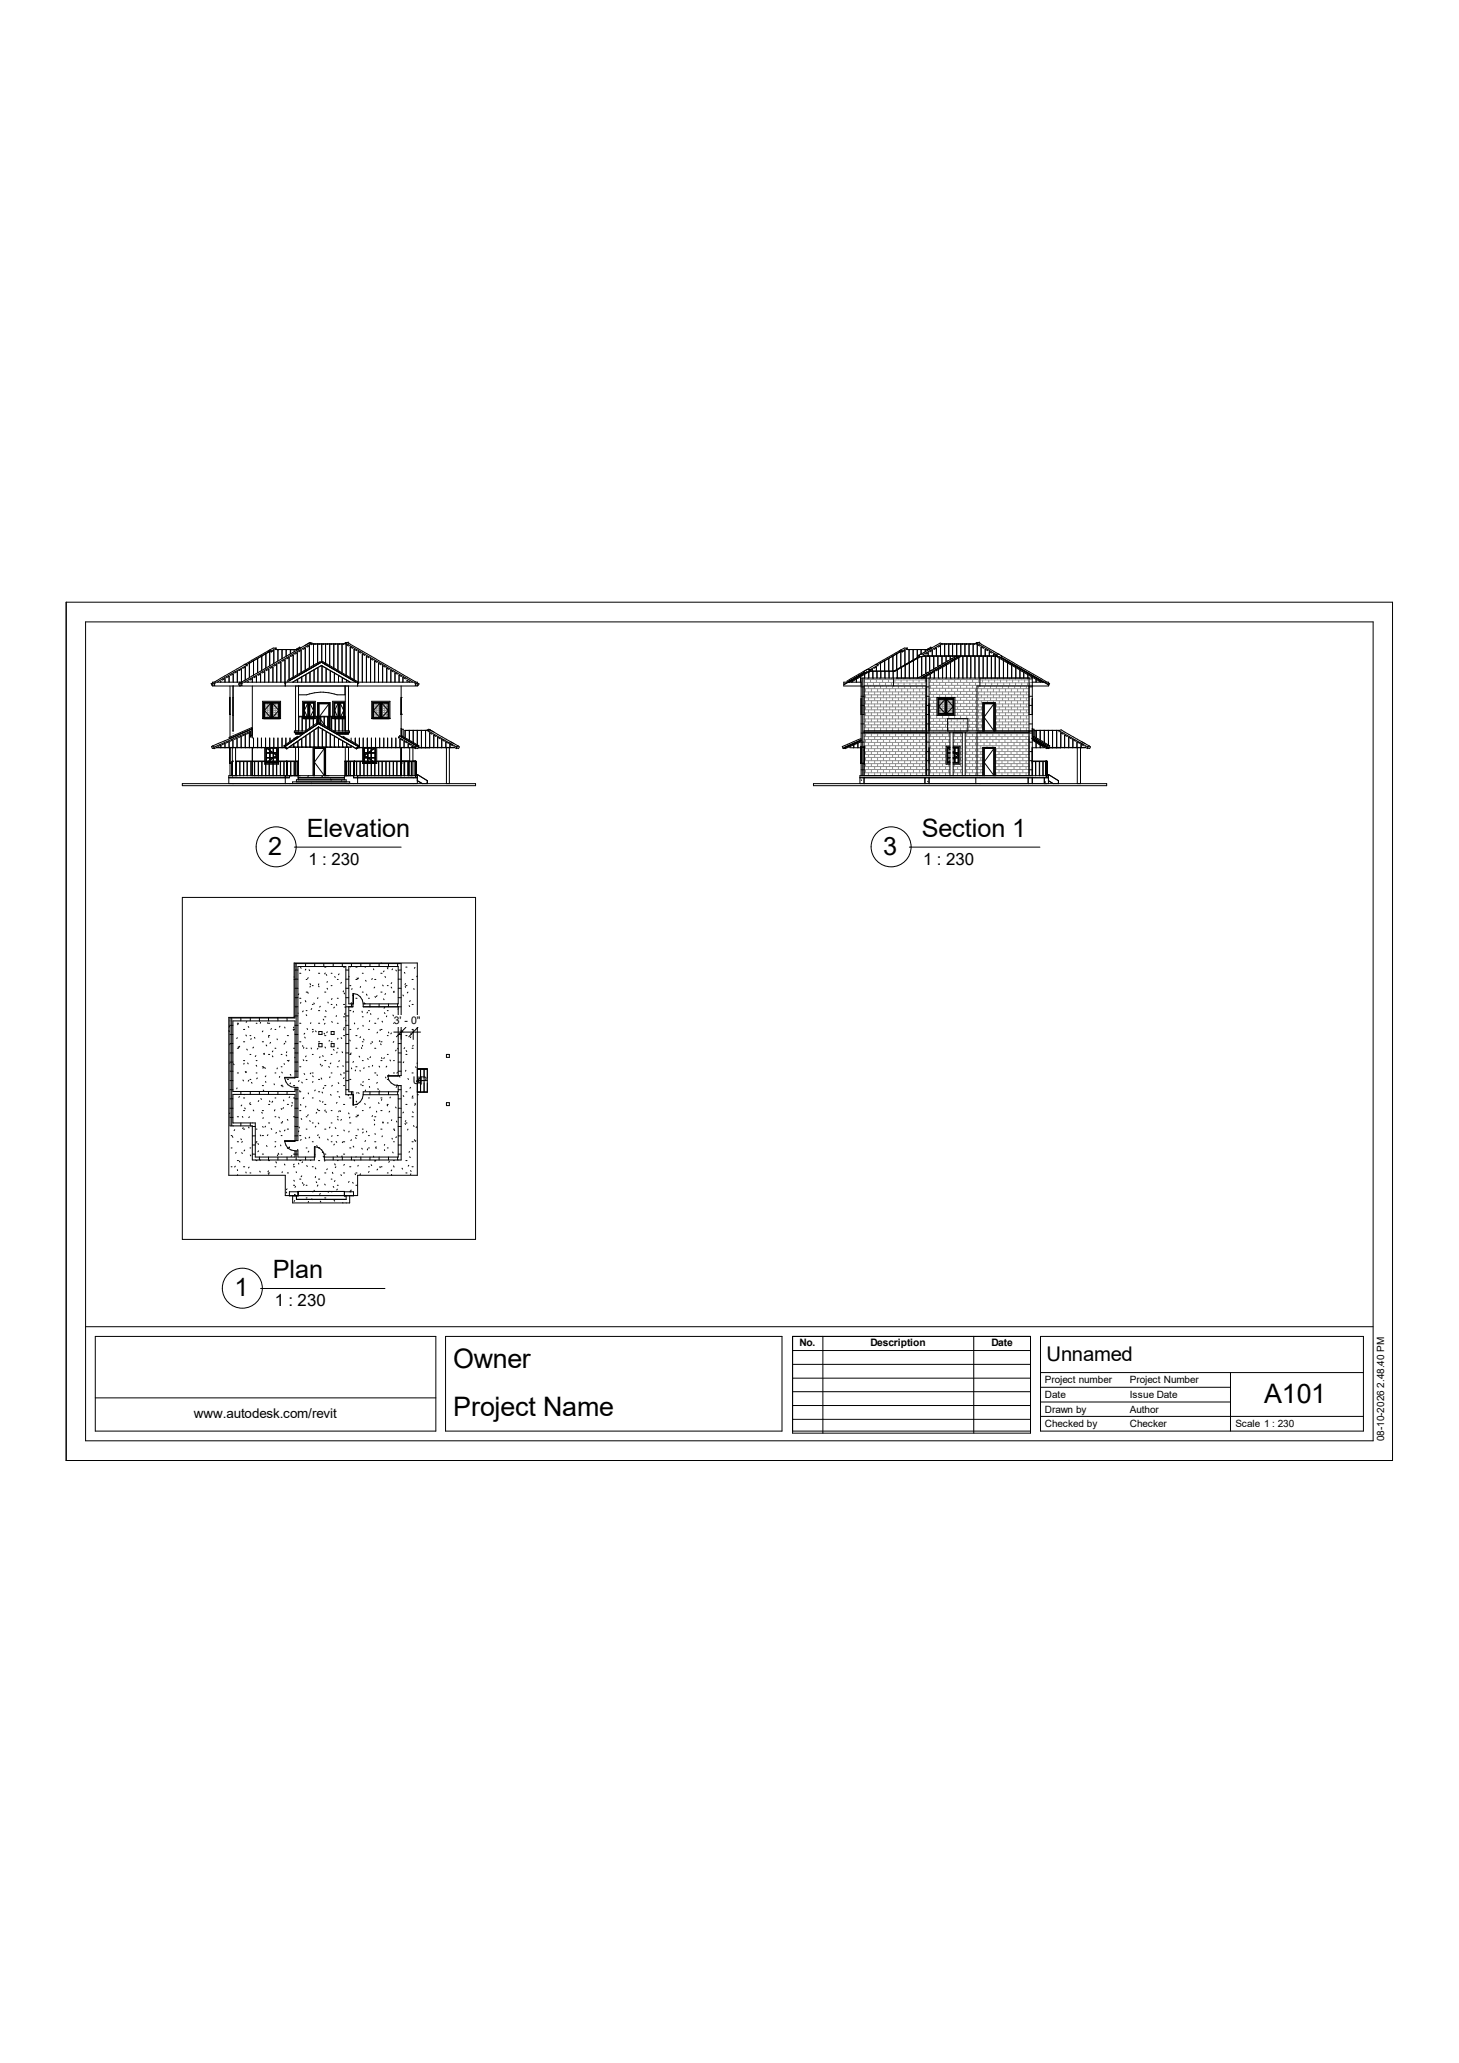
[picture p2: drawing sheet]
<svg xmlns="http://www.w3.org/2000/svg" width="210mm" height="297mm" viewBox="0 0 210 297" stroke-linecap="round" stroke-linejoin="round" font-family="sans-serif">
<defs><g id="words">
<g font-size="3.9">
<text x="65.2" y="197">Owner</text>
<text x="65.2" y="203.8">Project Name</text>
<text x="181.9" y="202.1">A101</text>
</g>
<g font-size="3.6">
<text x="38.6" y="123.1">2</text>
<text x="44.2" y="120.4">Elevation</text>
<text x="127.1" y="123.1">3</text>
<text x="132.7" y="120.4">Section 1</text>
<text x="39.3" y="184">Plan</text>
<text x="33.7" y="186.6">1</text>
</g>
<text font-size="2.9" x="150.6" y="196">Unnamed</text>
<g font-size="2.4">
<text x="44.4" y="124.5">1 : 230</text>
<text x="132.9" y="124.5">1 : 230</text>
<text x="39.5" y="188.1">1 : 230</text>
</g>
<text font-size="1.9" x="27.9" y="204.2">www.autodesk.com/revit</text>
<g font-size="1.5">
<text x="56.7" y="147.5">3' - 0&quot;</text>
<text x="59.4" y="156">UP</text>
<text x="115.1" y="193.8">No.</text>
<text x="125.3" y="193.8">Description</text>
<text x="142.7" y="193.8">Date</text>
</g>
<g font-size="1.4">
<text x="150.4" y="199.1">Project number</text>
<text x="150.4" y="201.3">Date</text>
<text x="150.4" y="203.4">Drawn by</text>
<text x="162.6" y="199.1">Project Number</text>
<text x="162.6" y="201.3">Issue Date</text>
<text x="162.6" y="203.4">Author</text>
<text x="150.4" y="205.5">Checked by</text>
<text x="162.6" y="205.5">Checker</text>
<text x="177.8" y="205.5">Scale 1 : 230</text>
<text x="199.3" y="207.5" transform="rotate(-90 199.3 207.5)">08-10-2026 2.48.40 PM</text>
</g>
</g></defs>
<g fill="none" stroke="#000" stroke-width=".14">
<path d="M26.2 129.2h42.3v49.2h-42.3zM42.5 139.7h.4M42.6 138.7v16.4M43.3 139.3v.1M44 138.7v.4M44 139.5l-.1 .2M44.5 139.6l.1 .1M45.3 138.7v.4M46.6 138.7v.4M46.7 139.2h.2M48 138.7v.4M49.3 138.7v.4"/>
<path d="M49.4 139.2h.2M49.8 139.7h.4M50.5 139.1l-.1 .1M50.6 138.7v.4M51.2 139.2h.2M51.9 138.7v.4M52.5 139.1l.1 .2M53.3 138.7v.4M53.8 139.5v.1M54.6 138.7v.4M54.9 138.6v.1M55.3 139.8l-.1 .1"/>
<path d="M55.8 139.2h.1M55.8 139.4v.1M55.9 138.7v.4M56.5 139.5l-.1 .1M57 139.7l.1 .1M57.2 138.7v.4M57.3 139.7h.4M58.2 140l.1 .1M58.4 139.2h.2M59.7 139.3l-.1 .1M32.9 148.4l.1 .1M33.1 150.4h.1"/>
<path d="M33.1 147.7l-.1 .2M33.1 147.6h.4M33.1 148.9h.4M33.1 150.2h.4M33.1 151.6h.4M33.1 152.9h.4M33.1 154.2h.4M33.1 155.6h.4M33.1 156.9h.4M33.1 158.2h.4M33.1 159.6h.4M33.1 153v.1"/>
<path d="M33.4 146.6v15.5M33.6 153.2l.1 .1M34.1 156.6v.2M34.2 147.3h.1M34.2 150.9h.1M34.2 154.5h.1M34.2 149.4l-.1 .1M34.3 150.7l.1 .1M34.3 147.4l-.1 .1M34.5 157.9l-.1 .1M34.5 150.6l-.1 .1M34.7 146.6v.4"/>
<path d="M34.7 157.1v.5M34.8 159.1l-.1 .1M35 155.5l.1 .1M35.1 148.2h.1M35.1 150h.1M35.1 152.7h.1M35.1 158.1h.1M35.1 159.9h.1M35.1 157.6h.1M35.1 153.1v.1M35.2 159.5l.1 .1M35.3 154.3l.1 .1"/>
<path d="M35.4 149l.1 .1M35.5 154.3l-.1 .1M35.5 151l.1 .2M35.5 147.1l-.1 .1M35.6 153l.1 .2M35.7 147.8l.1 .1M35.8 155.5l-.1 .2M36 149.1h.1M36 151.8h.1M36 155.4h.1M36 159h.1M36 146.6v.4"/>
<path d="M36 157.1v.5M36 158.7l-.1 .2M36.2 149.5l-.1 .1M36.2 155.8l.1 .2M36.4 159.8l.1 .1M36.5 150.7l-.1 .2M36.6 149.4l.1 .1M36.8 152l-.1 .1M36.9 147.3h.1M36.9 152.7h.1M36.9 154.5h.1M36.9 153.4l.1 .1"/>
<path d="M37 155.2v.1M37.3 158.5l-.1 .1M37.3 146.6v.4M37.3 157.1v.5M37.5 147.2v.1M37.5 158.2l.1 .1M37.8 150h.1M37.8 153.6h.1M37.8 156.3h.1M37.8 159.9h.1M37.8 148.4v.1M37.9 156.9l.1 .2"/>
<path d="M37.9 153.7l-.1 .1M38 151.7l.1 .1M38.1 151.6l-.1 .2M38.1 153.7l.1 .1M38.2 155.7l.1 .1M38.3 154.9l-.1 .1M38.3 150.5l.1 .1M38.5 147.2l.1 .2M38.7 146.6v.4M38.7 157.1v.5M38.7 147.3h.1M38.7 149.1h.1"/>
<path d="M38.7 151.8h.1M38.7 159h.1M38.7 149.2v.2M38.8 158.5l.1 .1M38.9 150.1v.1M39.1 148.1l-.1 .1M39.2 152l.1 .1M39.2 158.5v.2M39.3 151.3l-.1 .1M39.5 156v.2M39.6 148.2h.1M39.6 150.9h.1"/>
<path d="M39.6 154.5h.1M39.6 158.1h.1M39.6 159.8l-.1 .1M39.9 149.6v.1M39.9 153.8v.1M40 146.5v.1M40 146.6v.4M40 157.1v.5M40.3 155l-.1 .1M40.3 147.7l-.1 .2M40.5 151.8h.1M40.5 153.6h.1"/>
<path d="M40.5 156.3h.1M40.5 159.6l.1 .1M40.6 154.3v.2M40.6 156.2l-.1 .1M40.7 156.3v.2M40.8 158.4l.1 .1M40.8 159.5l-.1 .1M40.9 153.1v.1M41 147.9v.1M41 155.2v-.1h1.9v-16h6.9v18.5h1.1v1.5M41 150.2l-.1 .1M41 155.2h1.5v-8.2h-9v10.1h9v-.6"/>
<path d="M41 155.2a1.45 1.45 0 0 0 1.5 1.3M41.1 149.9v.1M41.2 151.9l.1 .1M41.3 151.4l-.1 .2M41.3 146.6v.4M41.3 157.1v.5M41.4 149.1h.1M41.4 152.7h.1M41.4 155.4h.1M41.4 159h.1M41.6 152.7l-.1 .1M41.7 157.9l-.1 .1"/>
<path d="M41.8 154.7l.1 .1M41.8 155.9l-.1 .1M42 158.7l.1 .1M42 159.1v.2M42.2 148.2v.1M42.2 148.2h.2M42.2 150.9h.2M42.2 156.3h.2M42.2 158.1h.2M42.3 147.9l-.1 .1M42.3 141h.1M42.3 146.4h.1"/>
<path d="M42.4 152.2l.1 .1M42.5 147.6h.4M42.5 148.9h.4M42.5 150.2h.4M42.5 151.6h.4M42.5 152.9h.4M42.5 154.2h.4M42.5 156.9h.4M42.5 158.2h.4M42.5 159.6h.4M42.5 141h.4M42.5 142.3h.4"/>
<path d="M42.5 143.6h.4M42.5 144.9h.4M42.5 146.3h.4M42.5 156.5h.4v7.7h-1.9v.1M42.6 156.5v7.7M42.9 145.8v.1M43 143.1l-.1 .1M43.1 155.6l-.1 .1M43.1 140.1h.2M43.1 143.7h.2M43.1 147.3h.2M43.1 150h.2"/>
<path d="M43.1 153.6h.2M43.1 157.2h.2M43.1 159.9h.2M43.1 157l.1 .1M43.3 159v.1M43.3 144.3v.1M43.4 155.8l.1 .1M43.6 150.5v.2M43.6 152.6l.1 .1M43.6 145.5v.2M43.7 158l-.1 .2M43.7 150.8v.1"/>
<path d="M43.8 154.6l.1 .1M43.9 149.3v.1M43.9 148.8l-.1 .1M43.9 144.1l.1 .1M44 159.3v.1M44.1 141h.1M44.1 142.8h.1M44.1 145.5h.1M44.1 150.9h.1M44.1 152.7h.1M44.1 155.4h.1M44.1 146.1l.1 .1"/>
<path d="M44.1 152l-.1 .1M44.2 148.1l.1 .1M44.3 142.8l.1 .2M44.4 157.4v.1M44.4 140.8l-.1 .1M44.6 141.6l.1 .2M44.7 142l-.1 .1M44.7 154.5v.1M44.7 147.2v.2M44.8 150.9v.1M44.9 145.2l-.1 .1M45 141.9h.1"/>
<path d="M45 144.6h.1M45 148.2h.1M45 151.8h.1M45 154.5h.1M45 158.1h.1M45 154.9l.1 .1M45 155.7v.1M45.1 148.5l-.1 .1M45.2 144.4l.1 .1M45.4 156.9l-.1 .2M45.4 148.4l.1 .1M45.7 159.7l.1 .1"/>
<path d="M45.8 150.9l-.1 .1M45.8 143.6l-.1 .2M45.8 140.1h.2M45.8 145.5h.2M45.8 147.3h.2M45.8 150h.2M45.8 155.4h.2M45.8 157.2h.2M45.8 159.9h.2M45.8 141.9l.1 .2M45.9 148.5h.5v.4h-.5zM45.9 150.2h.5v.5h-.5z"/>
<path d="M45.9 141.6l-.1 .2M46 158.5l.1 .1M46.1 152.1l-.1 .2M46.1 153.2l.1 .1M46.1 144.9l-.1 .1M46.2 155.2l.1 .2M46.4 157.2v.2M46.4 153.4l-.1 .1M46.4 152l.1 .1M46.5 158.6l-.1 .1M46.5 146.7l.1 .2M46.6 156.6l-.1 .1"/>
<path d="M46.7 148.8v.1M46.7 142.8h.2M46.7 146.4h.2M46.7 149.1h.2M46.7 152.7h.2M46.7 156.3h.2M46.7 159h.2M46.8 150.7l.1 .2M46.8 147.3l-.1 .1M46.8 159.8l-.1 .1M46.8 140.1l-.1 .1M46.9 145.5v.1"/>
<path d="M46.9 140.3l.1 .1M47.1 142.3l.1 .1M47.1 148.5l-.1 .2M47.1 141.3v.1M47.2 144.3v.1M47.3 153.5l.1 .2M47.4 149.8v.1M47.5 155v.2M47.6 157.6l.1 .1M47.6 153l-.1 .2M47.7 148.5h.4v.4h-.4zM47.7 150.2h.4v.5h-.4z"/>
<path d="M47.7 140.1h.1M47.7 141.9h.1M47.7 144.6h.1M47.7 150h.1M47.7 151.8h.1M47.7 154.5h.1M47.7 159.9h.1M47.8 147.1v.1M47.8 143.8l-.1 .1M47.8 156.3v.1M48 151.1l.1 .1M48.1 145l-.1 .1"/>
<path d="M48.2 140.6l.1 .1M48.4 144.6l.1 .1M48.4 146.2v.1M48.5 158.7l-.1 .1M48.5 151.5v.1M48.6 141h.1M48.6 143.7h.1M48.6 147.3h.1M48.6 150.9h.1M48.6 153.6h.1M48.6 157.2h.1M48.6 149.5v.1"/>
<path d="M48.7 155.9l.1 .1M48.8 157.9l.1 .1M48.8 159.9v.2M48.8 140.2l-.1 .1M48.9 152.7l-.1 .1M48.9 159.9l.1 .1M49 154.6l.1 .2M49.1 149.4l.1 .1M49.1 141.4v.2M49.2 151.4l.1 .2M49.4 153.4v.1M49.4 144.6h.2"/>
<path d="M49.4 146.4h.2M49.4 149.1h.2M49.4 154.5h.2M49.4 156.3h.2M49.4 159h.2M49.4 148.2l.1 .1M49.4 142.7v.1M49.5 143l.1 .1M49.5 155.2l-.1 .1M49.6 147.9l-.1 .1M49.7 144.9v.2M49.7 145.9l-.1 .1"/>
<path d="M49.8 147.6h.4M49.8 148.9h.4M49.8 150.2h.4M49.8 151.6h.4M49.8 152.9h.4M49.8 154.2h.4M49.8 155.6h.4M49.8 156.9h.4M49.8 141h.4M49.8 142.3h.4M49.8 143.6h.4M49.8 146.3h.4"/>
<path d="M50.2 157.6l-.1 .1M50.2 144.9v12.3h.6v1.9h.1M50.2 140.5v.1M50.3 141.9h.2M50.3 145.5h.2M50.3 148.2h.2M50.3 151.8h.2M50.3 155.4h.2M50.3 158.1h.2M50.3 149.7l.1 .2M50.5 151.6v.1M50.6 144.5v.4"/>
<path d="M50.6 157.2v.4M50.6 153.8v.1M50.6 144.4l-.1 .1M50.7 142.3l-.1 .2M50.8 143.3v.1M50.9 143h-.1v1.9h-1M50.9 152.8l-.1 .2M50.9 145.6l-.1 .1M50.9 143v1.5h-.7v-5.4h7.1v5.4h-5M50.9 143a1.53 1.53 0 0 1 1.4 1.5M51 147.3l.1 .1M51.2 154.1l-.1 .1"/>
<path d="M51.2 141h.2M51.2 143.7h.2M51.2 149.1h.2M51.2 150.9h.2M51.2 153.6h.2M51.2 159h.2M51.3 158.5l.1 .2M51.3 159.3l-.1 .1M51.4 140.8l.1 .1M51.4 157.3v.1M51.6 148l-.1 .2M51.6 157.3l.1 .1"/>
<path d="M51.6 140.8l-.1 .1M51.7 152.1l.1 .1M51.8 154.1l.1 .1M51.9 149.3l-.1 .1M51.9 142v.2M51.9 156.1l.1 .1M52 150.8l.1 .2M52.1 145.6l.1 .2M52.2 140.1h.1M52.2 142.8h.1M52.2 146.4h.1M52.2 150h.1"/>
<path d="M52.2 152.7h.1M52.2 156.3h.1M52.2 159.9h.1M52.2 150.5v.1M52.2 147.6l.1 .1M52.3 144.5v.4h5.4M52.3 155.7l-.1 .1M52.3 157.6a1.53 1.53 0 0 1-1.4 1.5M52.3 149.6l.1 .1M52.4 144.4l.1 .1M52.4 153.7v.1M52.5 158.9l.1 .1"/>
<path d="M52.6 144.5h-.1M52.6 141.1l.1 .2M52.6 156.9v.2M52.7 143.1l.1 .2M52.9 152.4l.1 .1M52.9 145.7l-.1 .1M53 143.7h.2M53 145.5h.2M53 148.2h.2M53 153.6h.2M53 155.4h.2M53 158.1h.2"/>
<path d="M53.2 156.4v.1M53.2 146.9v.2M53.3 144.5v.4M53.3 157.2v.4M53.3 159.4l-.1 .1M53.3 145.9l.1 .1M53.3 152.1v.2M53.4 150.2v.1M53.6 149.9v.2M53.6 140.9l-.1 .1M53.6 153.4v.1M53.9 141h.2"/>
<path d="M53.9 147.3h.2M53.9 150.9h.2M53.9 154.5h.2M53.9 142.1l-.1 .1M54 143.5l.1 .1M54.2 160v.1M54.3 154.7v.2M54.3 143.3l-.1 .2M54.3 155.8l-.1 .2M54.4 148.6l-.1 .1M54.4 156.7v.2M54.4 146.6v.1"/>
<path d="M54.5 158.7l.1 .2M54.6 144.5v.4M54.6 153.5l.1 .1M54.7 157.1l-.1 .5M54.7 149.8l-.1 .1M54.7 148.3v.1M54.8 150.3l.1 .1M54.8 140.1h.2M54.8 142.8h.2M54.8 148.2h.2M54.8 150h.2M54.8 152.7h.2"/>
<path d="M54.8 158.1h.2M54.8 159.9h.2M54.9 152.3l.1 .1M54.9 158.3v.1M55 147l.1 .2M55.1 141.8l.1 .1M55.2 143.8l.1 .1M55.3 145.8l.1 .1M55.3 152.3l-.1 .1M55.4 145l-.1 .2M55.4 140.6l.1 .1M55.5 155.1v.1"/>
<path d="M55.5 143l-.1 .2M55.7 153.5l-.1 .1M55.7 146.3l-.1 .1M55.7 159.1l.1 .1M55.8 141.9h.1M55.8 145.5h.1M55.8 149.1h.1M55.8 151.8h.1M55.8 155.4h.1M55.8 159h.1M55.8 154.9h1.9v-16.2h-15.2v7.9h-9.4v15.5h3.2v4.9h9v-1.9M55.8 154.9a1.45 1.45 0 0 0 1.5 1.4"/>
<path d="M55.9 144.5v.4M55.9 157.2v.4M55.9 148.6l.1 .1M56 154.7l-.1 .2M56.1 160l-.1 .1M56.1 152.6l.1 .1M56.2 157.9l-.1 .2M56.3 142.1l.1 .1M56.3 148.7v.1M56.4 141.5l-.1 .1M56.6 146.1v.2M56.6 147.3h.2"/>
<path d="M56.6 152.7h.2M56.6 154.5h.2M56.7 149.9l-.1 .2M56.7 142.7l-.1 .1h.2M56.9 159.4l.1 .1M57 151.2l-.1 .1M57.1 156.4l-.1 .1M57.1 156.2l.1 .1M57.2 154.4l-.1 .1M57.2 144.5v.4M57.2 157.2v.4M57.2 150.9l.1 .1"/>
<path d="M57.3 147.6h.4M57.3 148.9h.4M57.3 150.2h.4M57.3 151.6h.4M57.3 152.9h.4M57.3 154.2h.4M57.3 156.9h.4M57.3 158.2h.4M57.3 159.6h.4M57.3 141h.4M57.3 142.3h.4M57.3 143.6h.4"/>
<path d="M57.3 146.3h.4M57.3 156.3h.4v10.7h-11v-.4h10.6v-9h-5M57.3 156.3v.9h-5v.4M57.3 145.2v.1M57.3 144.9v10h-1.5M57.5 154.9l.1 .2M57.8 146.5l.1 .1M57.9 148.5l.1 .1M58 143.3l.1 .1M58 157.7l.1 .2M58 147.6v.1M58.1 152.9l-.1 .1"/>
<path d="M58.3 150.8l-.1 .2M58.3 142l.1 .2M58.4 141.6l-.1 .1M58.4 141.9h.2M58.4 147.3h.2M58.4 149.1h.2M58.4 151.8h.2M58.4 157.2h.2M58.4 159h.2M58.4 154.1v.1M58.5 151.3v.1M58.7 155.3l.1 .1"/>
<path d="M58.7 142.8l-.1 .2M58.9 144.8l.1 .1M59.1 144.1l-.1 .1M59.1 156.5l-.1 .2M59.1 148.8l.1 .1M59.1 149.3v.1M59.3 147.3l-.1 .1M59.3 141h.2M59.3 144.6h.2M59.3 148.2h.2M59.3 150.9h.2M59.3 154.5h.2"/>
<path d="M59.3 158.1h.2M59.4 157.8v.1M59.5 150.5l-.1 .1M59.6 142.3v.2M59.7 158.8l.1 .2M59.8 159l-.1 .1M59.8 153.6l.1 .1M59.9 155.6l.1 .1M60.1 157.6h.1M60.1 155.6h1.4M60.1 157.2h1.4M60.1 153l-.1 .1"/>
<path d="M60.1 140.5l-.1 .1M60.1 153.8h1.4v3.5h-1.4M60.1 154h1.4M60.1 155.6l.5 .5M60.5 154v3.2M60.6 155l-.5 .6M61 154v3.2M64.3 151.8h.4v.4h-.4zM64.3 158.7h.4v.5h-.4zM33.1 160.9h.4M33.1 160.2l-.1 .1M33.3 163.5h.1"/>
<path d="M33.3 165.3h.1M33.3 168h.1M33.4 163.6l.1 .1M33.8 162.6l-.1 .2M33.9 167.9l-.1 .1M34 165.9l-.1 .1M34.2 160.8h.1M34.2 164.4h.1M34.2 167.1h.1M34.2 168.4v.1M34.2 169.1v.1M34.5 167.2v.1"/>
<path d="M34.7 161.7v.4M34.7 164l.1 .1M34.8 165.9l.1 .2M34.9 160.7l.1 .2M34.9 164.3l-.1 .2M35 162.3l-.1 .2M35.1 162.6h.1M35.1 168h.1M35.2 165.6l-.1 .1M35.4 168.7v.2M35.8 162.3l.1 .1M35.9 168l-.1 .1"/>
<path d="M35.9 160.8l-.1 .1M36 165.3h.1M36 168.9h.1M36 161.7v.4M36 166.3l.1 .1M36.2 162.1h.1M36.3 162.2h.4M36.3 163.5h.4M36.3 164.8h.4M36.3 166.2h.4M36.9 162.6h.1M36.9 164.4h.1"/>
<path d="M36.9 167.1h.1M36.9 164.5l-.1 .1M37.1 164.6l.1 .2M37.2 165.7l-.1 .1M37.3 166.6v.4M37.4 168.6l.1 .1M37.5 163.4v.1M37.5 167h.1M37.7 160.1l.1 .2M37.8 166.2h.1M37.8 163.5h.1M37.8 162.2l.1 .1"/>
<path d="M37.9 160.9l-.1 .1M38.2 162.1l-.1 .2M38.4 164.9v.2M38.6 163.4l-.1 .1M38.6 169l.1 .1M38.7 166.6v.4M38.7 161.7h.1M38.7 167.1h.1M38.7 168.9h.1M38.7 168.6l-.1 .1M39 162.5l.1 .1M39.6 160.8h.1"/>
<path d="M39.6 164.4h.1M39.6 168h.1M39.7 165l-.1 .1M39.7 167.3l.1 .1M39.8 163l-.1 .2M40 166.6v.4M40 166.2l-.1 .2M40 166l.1 .2M40.1 160.8l.1 .2M40.3 162.8v.1M40.4 164.8v.2M40.5 166.2h.1"/>
<path d="M40.5 161.7h.1M40.5 163.5h.1M40.6 168.7v.1M40.7 161.5l-.1 .1M40.9 167.6l.1 .1M41 164.3h1.5v-6.7h-9v4.1h3.2v4.9h5.8v-.9M41 164.3a1.45 1.45 0 0 0 1.5 1.4M41 162.7l-.1 .1M41.2 171.6l.1 .1M41.3 166.6v.4M41.3 171.2l-.1 .1M41.4 162.6h.1"/>
<path d="M41.4 165.3h.1M41.4 168.9h.1M41.4 161.2v.1M41.6 165.1l.1 .2M41.7 165.1l-.1 .2M42 166.4l-.1 .1M42.1 172.2v1h8.2v-1M42.2 166.2h.2M42.2 160.8h.2M42.2 168h.2M42.2 170.6h.2M42.3 169.9l.1 .2"/>
<path d="M42.3 167.6l-.1 .1M42.4 172l.1 .1M42.4 172.8l-.1 .2M42.5 160.9h.4M42.5 162.2h.4M42.5 163.5h.4M42.5 166.2h.4M42.5 170.8v.1M42.6 165.7v1.3M42.6 168.7l.1 .1M42.7 172.2v.5h7.1v-.5M42.8 165.5l.1 .1"/>
<path d="M42.9 171.5v.7h-1.2v-.6h1.2M42.9 172.1h8.6v-2.9h8.6v-30.6h-17.8v7.9h-9.4v22.7h8.2v2.9h1.8v-.6h6.7v.7M43 167.5v.1M43 162.8v.1M43.1 162.3v.1M43.1 163.5h.2M43.1 167.1h.2M43.1 169.8h.2M43.3 161l.1 .2M43.3 164v.2M43.4 169.3l-.1 .1M43.5 170.3l.1 .1"/>
<path d="M43.6 167.3l-.1 .1M43.8 170.5l-.1 .1M43.9 163.8l.1 .1M44 166.6v.4M44.1 160.8h.1M44.1 162.6h.1M44.1 165.3h.1M44.1 170.6h.1M44.1 172.5h.1M44.2 167.8v.1M44.4 160.5l-.1 .1M44.4 173v.1"/>
<path d="M44.4 165.7v.2M44.6 161.3l.1 .2M44.6 163.7l-.1 .1M44.7 167v.1M44.9 172.6l.1 .1M45 161.7h.1M45 164.4h.1M45 168h.1M45 171.6h.1M45.2 171.4l.1 .1M45.3 166.2v.1M45.3 165.1v1.5h-2.4v-.9h-.4"/>
<path d="M45.3 165.1a1.53 1.53 0 0 1 1.4 1.5M45.4 168.1l.1 .2M45.4 169.4v.1M45.5 162.1l-.1 .2M45.5 170.1l.1 .2M45.6 164.9l.1 .2M45.6 160.1l-.1 .2M45.8 170.6l-.1 .2M45.8 161.7l.1 .1M45.8 163.4l-.1 .1M45.8 165.3h.2M45.8 167.1h.2"/>
<path d="M45.8 169.8h.2M45.9 163.7l.1 .1M46.1 171.8l-.1 .2M46.1 172.9l.1 .2M46.5 165.8l-.1 .1M46.5 166.5l.1 .1M46.7 166.2h.2M46.7 162.6h.2M46.7 168.9h.2M46.7 170.5l.1 .1M46.7 172.5h.2M46.8 167l-.1 .2"/>
<path d="M46.9 160l.1 .1M47.1 168.3l-.1 .1M47.2 164v.1M47.3 171.5h.1M47.3 171.5l-.1 .2M47.5 162.3l-.1 .1M47.7 161.7h.1M47.7 164.4h.1M47.7 169.8h.1M47.7 171.6h.1M47.8 163.5v.1M47.8 168.8l.1 .2"/>
<path d="M48 166.6v.4M48 170.8v.1M48.1 172.8l.1 .1M48.1 164.7l-.1 .1M48.2 167.6l.1 .1M48.2 170l-.1 .1M48.3 162.3v.2M48.3 168v.1M48.4 164.3l.1 .2M48.5 166.4l.1 .1M48.6 160.8h.1M48.6 163.5h.1"/>
<path d="M48.6 167.1h.1M48.6 170.6h.1M48.6 171.2l-.1 .1M48.6 161.1l.1 .1M49.1 169.1v.1M49.1 161.2v.1M49.2 166.4v.1M49.3 166.6v.4M49.3 173.1l.1 .1M49.4 164.4l-.1 .1M49.4 166.2h.2M49.4 164.4h.2"/>
<path d="M49.4 168.9h.2M49.5 162.7l.1 .1M49.6 172.2h.1M49.6 171.6h1.3v.6h-1.3M49.6 167.6l-.1 .2M50.2 160.2v.2M50.2 170.1v.1M50.2 162.9v.1M50.3 161.7h.2M50.3 165.3h.2M50.3 168h.2M50.4 160.8l-.1 .2"/>
<path d="M50.4 171.4l.1 .2M50.5 171.3v.1M50.6 166.6v.4M50.6 164.1l-.1 .1M50.8 170.2v.1M50.8 165l.1 .1M51 167l.1 .1M51.1 169l.1 .1M51.2 163.8l.1 .1M51.2 160.8h.2M51.2 163.5h.2M51.2 168.9h.2"/>
<path d="M51.2 170.6h.2M51.3 166.5l-.1 .1M51.4 160.5l.1 .2M51.5 162.6l.1 .1M51.6 167.8l-.1 .1M51.6 160.5l-.1 .2M51.9 169l-.1 .1M51.9 166.6v.4M52.1 165.3l.1 .1M52.2 166.2h.1M52.2 162.6h.1M52.3 163l-.1 .1"/>
<path d="M52.6 164.2l-.1 .1M52.7 162.9l.1 .1M52.9 165.4v.2M53 163.5h.2M53 165.3h.2M53 168h.2M53.1 168.7l-.1 .1M53.3 166.6v.4M53.4 167.7l.1 .1M53.6 160.6v.1M53.8 166.5v.1M53.8 161.2l.1 .1"/>
<path d="M53.9 160.8h.2M53.9 164.4h.2M53.9 167.1h.2M53.9 161.8v.2M54 163.2v.1M54 167.1v.1M54.1 165.1v.3M54.4 168.3l-.1 .1M54.6 166.6v.4M54.7 168v.1M54.8 162.6h.2M54.8 168h.2"/>
<path d="M55 163.5v.2M55.1 161.5l.1 .2M55.2 161.5l-.1 .2M55.3 165.5l.1 .2M55.4 164.8l-.1 .1M55.8 161.7h.1M55.8 165.3h.1M55.8 168.9h.1M55.9 166.6v.4M56 167.2v.1M56.3 169.1l.1 .1M56.4 168.4l-.1 .2"/>
<path d="M56.4 161.2l-.1 .1M56.4 163.9l.1 .1M56.5 165.9l.1 .1M56.6 162.6h.2M56.6 164.4h.2M56.6 167.1h.2M56.6 167.9l.1 .1M56.7 162.6l.1 .2M57.1 161.4v.1M57.1 163.7l-.1 .1M57.2 166.6v.4M57.3 160.9h.4"/>
<path d="M57.3 162.2h.4M57.3 163.5h.4M57.3 164.8h.4M57.3 166.2h.4M57.9 168.2l.1 .1M58.1 160.1l-.1 .1M58.3 161.8l.1 .1M58.4 161.7h.2M58.4 167.1h.2M58.4 168.9h.2M58.4 161.3l-.1 .2M58.7 162.6v.1"/>
<path d="M58.8 167.8v.1M58.9 165.8v.1M59 166.5l.1 .2M59.1 168.5l.1 .2M59.1 169v.1M59.3 160.8h.2M59.3 164.4h.2M59.3 168h.2M59.3 165.3l.1 .1M59.4 160.1l.1 .1M59.5 162.1l.1 .1M59.6 164.1l.1 .1"/>
<path d="M59.9 164.2l-.1 .1M59.9 162.2v.1"/>
</g>
<g fill="#fff">
<path d="M33.5 105.2l.1 .7z"/>
<path d="M42.9 111.7h6.7v.3h-6.7z"/>
<path d="M42.9 112h6.7v.3h-6.7z"/>
</g>
<g fill="#fff">
<path d="M42.7 112.3h7.1v.3h-7.1z" fill-rule="evenodd"/>
<path d="M42.1 112.6h8.2v.2h-8.2z" fill-rule="evenodd"/>
<path d="M53.8 101.2h.9v2.1h-.9zM54.9 101.2h1v2.1h-1zM38.1 101.2h.9v2.1h-.9zM39.2 101.2h.9v2.1h-.9z" fill-rule="evenodd"/>
</g>
<g fill="none" stroke="#8f8f8f" stroke-width=".14">
<path d="M33.5 105.6h.1M38.1 101.5h.9M38.1 101.8h.9M38.1 102.1h.9M38.1 102.3h.9M38.1 102.6h.9M38.1 102.9h.9M38.1 103.2h.9M38.2 101.2v2.1M38.5 101.2v2.1M38.8 101.2v2.1M39.2 101.4h.9"/>
<path d="M39.2 101.7h.9M39.2 102h.9M39.2 102.3h.9M39.2 102.6h.9M39.2 102.9h.9M39.2 103.1h.9M39.3 101.2v2.1M39.6 101.2v2.1M39.9 101.2v2.1M53.8 101.5h.9M53.8 101.8h.9M53.8 102.1h.9"/>
<path d="M53.8 102.3h.9M53.8 102.6h.9M53.8 102.9h.9M53.8 103.2h.9M54 101.2v2.1M54.2 101.2v2.1M54.5 101.2v2.1M54.9 101.4h1M54.9 101.7h1M54.9 102h1M54.9 102.3h1M54.9 102.6h1"/>
<path d="M54.9 102.9h1M54.9 103.1h1M55.1 101.2v2.1M55.4 101.2v2.1M55.6 101.2v2.1"/>
</g>
<g fill="none" stroke="#000" stroke-width=".14">
<path d="M30.6 98.3v-.1h29.5v.1M30.6 98.4v.4h29.5v-.3M30.6 98.3l-.2 .1 .1 .3 .1-.1M30.6 98.3l.3 .1M30.7 98.6l.2 .1M30.9 98.4v.3M30.9 98.6v.1M31.1 98.3l-.2 .1M31.8 98v.2M31.8 98.1l-.1 .1M32 97.9l.4-.2v.5M32.6 97.6l.4-.2v.8"/>
<path d="M33.1 98.8v7.3M33.2 97.2l.4-.2v1.2M33.5 98.8v6.4l.1-6.4M33.8 96.9l.4-.2v1.5M34.5 98.2v.1M34.5 98.5v.3M34.5 98.3l-.2 .2 .2 .2v-.1M34.5 98.3l.3 .1M34.6 98.3h-.1M34.7 98.6l.1 .1M34.8 98.4v.3M34.9 98.6l-.1 .1"/>
<path d="M35 96.2l.3-.2v1.9M35 98.3l-.2 .1M35.6 95.8l-4.3 2.4M35.6 95.8l-.3-.2-4.5 2.6M35.6 95.8v.1M35.7 98v.2M35.7 98.1l-.1 .1M35.9 95.5l.6-.4v2.1M35.9 95.5v2M35.9 95.5l-.4 .2M36 97.9l.3-.2v.5M36.3 98.8v7.5"/>
<path d="M36.6 97.6l.3-.2v.8M37.1 94.8v2.1M37.2 97.2l.3-.2v1.2M37.7 94.4v2.1M37.7 96.9l.4-.2v1.5M38.3 94.1v2.1M38.3 96.6l.4-.2v1.8M38.7 93.7l-3.6 2M38.8 93.6l-.2 .1 .1 .2M38.8 93.6l.3 .1M38.8 93.8l-.6 .3M38.8 93.8v2"/>
<path d="M38.9 93.8l-3 1.7M38.9 93.8l.2 .1M38.9 96.2l.4-.2v2.2M39.1 93.9l.3-.3v1.9M39.1 93.7v.2M39.5 95.9l.3-.2v2.5M39.7 93.5h3M39.8 93.3l-.1 .2M39.8 93.3l-.7 .4M39.8 93.3h-.5l-.5 .3M40 93.5v1.7M40 93.5v.1"/>
<path d="M40.1 95.5l.3-.2v2.9M40.6 93.5v1.3M40.6 93.5v.1M40.7 95.2l.3-.2v3.2M41 98.3h.1M41 98.3l.1 .1M41 98.3l.1 .2M41.1 98.2v.6M41.1 98.3h-.1M41.2 93.5v1M41.2 93.5v.1M41.3 94.9l.3-.2v3.1"/>
<path d="M41.3 98.2l5-2.9 5 2.9M41.8 93.6h.5M41.8 93.5v.6M41.8 94.5l.4-.2v3.2M42.2 98.2v-.1v.1M42.3 93.5v.3M42.4 94.2l.4-.2v3.2M42.4 98l.4-.2v.4M42.4 93.5v.1M42.5 98.8v6.4M42.7 93.4l.2 .1M42.7 93.4v.2"/>
<path d="M43 98.8v6.4M43 93.9l.3-.3v3.2M43 97.7l.4-.2v.7M43.1 93.2l.1 .1M43.1 93.2l-.4 .2M43.2 93.3l-.3 .2M43.3 97l-.5 .4M43.6 97.4l.4-.3v1.1M43.6 93.5l.3-.2v3.2M43.9 92.9l-9.1 5.3v-1.8l-.4 .2M44.2 97l.4-.2v1.4M44.2 93.2l.3-.2v3.1"/>
<path d="M44.7 96.7l.5-.3v1.8M44.8 92.7h4.9M44.8 92.7l-9.6 5.5M44.8 92.7l-.3-.1-.6 .3M44.8 92.7v.1M44.9 92.7v-.1l-.3-.1-.7 .4M45.1 92.7v3.1M45.3 96.4l.5-.3v2.1M45.3 92.7v.1M45.7 92.7v2.8M45.9 92.7v.1M46.1 95.3h-.1l-.5 .3-4.1 2.4"/>
<path d="M46.3 95.8l-.4 .2M46.3 95.8l-4.2 2.4M46.3 95.8l4.1 2.4M46.3 92.7v2.6M46.4 95.8v2.4M46.4 95.9l.4 .2M46.4 95.4l2.3 1.3M46.5 95.4l-.1-.2-4.8 2.8M46.5 92.7v.1M46.9 92.7v2.8M46.9 96.2v2M46.9 96.2l.5 .3"/>
<path d="M47.1 92.7v.1M47.4 95.9l-1.2-.6-2.3 1.4M47.4 96l3.9 2.2M47.5 92.7v3.1M47.5 96.5v1.7M47.5 96.6l.5 .2M47.7 92.7v.1M48 92.7v3.5M48.1 96.9v1.3M48.1 96.9l.5 .3M48.3 92.7v.1M48.6 92.7v3.8"/>
<path d="M48.7 97.2l.4 .3M48.7 97.2v1M48.9 92.7v.1M49.2 92.7v4.2M49.3 97.5v.7M49.3 97.6l.4 .2M49.3 97.1l2 1.1M49.7 98.8v1.2h-1.2a6.4 6.4 0 0 0-4.3 0h-1.2M49.7 98.8v6.4M49.7 92.6l9.7 5.6M49.7 92.6l.3-.1 9.9 5.7M49.7 92.6v.2"/>
<path d="M49.8 92.5l-.4 .3M49.8 92.5h.2M49.8 92.5v.1M49.9 97.9v.3M50 92.5h.1l.1 .1M50.2 98.8v6.4M50.2 93l-.4-.2v4.4M50.8 93.3l-.4-.2v4.4M51.4 93.7l-.4-.2v4.4M51.5 98.2v.6M51.5 98.3h.1M51.5 98.3v.2"/>
<path d="M51.5 98.3v.1M51.9 94l-.3-.2v4.4l-5.1-2.9h-.1M52.5 94.4l-.3-.3v4.1M53.1 94.7l-.4-.2v3.7M53.7 95l-.4-.2v3.4M54.3 95.4l-.4-.2v3M54.9 95.7l-.4-.2v2.7M55.5 96.1l-.4-.3v2.4M56 96.4l-.3-.2v2M56.6 96.7l-.3-.2v1.7M57.2 97.1l-.3-.2v1.3M57.7 98.8v7.2l.1 .1"/>
<path d="M57.8 97.4l-.4-.2v1M58.4 97.7l-.4-.2v.7M58.6 98l.4 .2M58.6 97.9v.3M59.6 98.3l.2 .1M59.7 98.6l.1 .1M59.8 98.4v.3M59.9 98.6l-.1 .1M60.1 98.3l.2 .2-.1 .2-.1-.1M60.1 98.3l-.3 .1M26.2 112.8h42.3v.3h-42.3zM30.6 107.4l.2 .2"/>
<path d="M30.6 107.4l-.2 .1 .2 .2 .2 .1M30.8 107.6v.2M31.2 107.5v.2l9.9-.1M31.4 107.5l.4-.2v.4M32 107.2l.4-.2v.7M32.6 107l.4-.2v.9M33 106.2l3.2-1.4 .1 .1-3.3 1.4zM33.1 107.7v2.2M33.1 109.9h.1M33.1 102.8h.1M33.1 107.7v4M33.1 100.4v2.5"/>
<path d="M33.1 106.7l.4-.2v1.2M33.4 109.6h.1M33.4 107.7v4M33.5 100.4h.1M33.5 103h.1M33.7 106.5l.4-.2v1.4M33.9 107.7v4M33.9 109.6h8.9v2.1M33.9 109.6h8.9M34 109.6v2.1M34.3 106.2l.4-.2v1.7M34.5 109.6v2.1"/>
<path d="M34.9 106l.4-.3v2M35.1 109.6v2.1M35.5 105.7l.4-.2v2.2M35.6 109.6v2.1M36 105.9h.2M36.1 109.6v2.1M36.2 109.6v2.1M36.3 104.9l-5.7 2.5M36.3 107.7v1.9M36.3 109.6v2.1M36.3 105.8l-.1 .1M36.3 106.1h-.3v-.8l-5.2 2.3"/>
<path d="M36.3 104.8l-.1 1.1M36.5 106.3v1.4M36.6 109.6v2.1M36.7 109.6v2.1M37.1 106.3v1.4M37.2 109.6v2.1M37.6 106.3v1.4M37.7 109.6v2.1M37.8 101h2.6v2.5h-2.6zM37.8 103.4h2.6M38 103.4v-2.3h2.2v2.3M38.1 107.7v1.9"/>
<path d="M38.1 109.6v.4h.1M38.2 106.3v1.4M38.2 109.6v2.1M38.3 107.7v1.9M38.3 109.6v2.1M38.3 109.9h.4M38.3 110h.4M38.4 107.7h.4v.7h-.4zM38.4 109.6v-1.2h.4v1.2M38.4 107.7l1.4 1.1-1.1 .8M38.4 109.6v.2M38.4 109.1h.4"/>
<path d="M38.4 109.8h.3M38.5 109.6l-.1 .2M38.7 109.6v2.1M38.8 109.6v2.1M38.8 109.9h.5M38.8 110h.5M38.8 106.3v1.4M38.8 109.6v.2M38.9 107.7h.4v.7h-.4zM38.9 109.6v-1.2h.4v1.2M38.9 109.6v.2h.4M38.9 109.1h.4"/>
<path d="M39 101.2h-.9v2.1h.9M39 101.2l-.9 1.1 .9 1M39 101.2v2.1M39.1 101.1v2.3M39.2 101.2h.9v2.1h-.9M39.2 101.2l.9 1.1-.9 1M39.2 101.2v2.1M39.3 109.6v2.1M39.3 109.9h.5M39.3 110h.5M39.4 107.7h.4v.7h-.4zM39.4 109.6v-1.2h.4v1.2"/>
<path d="M39.4 109.6v.2h.4M39.4 109.1h.4M39.4 106.3v1.4M39.8 109.6v2.1M39.9 107.7v1.9M39.9 109.6v.3h-.1M40 106.3v1.4M40.1 109.6v.4h-.3M40.1 107.7v1.9M40.3 109.6v2.1M40.4 109.6v2.1M40.6 106.3v1.4"/>
<path d="M40.9 109.6v2.1M40.9 107.4v.1l.2 .1M40.9 107.4h.2M41 107.4h.1M41 107.7h.2M41 107.4l.3 .4M41.1 111.7v1.1M41.1 107.6h-9.9l-.4 .2M41.1 106.3v.8M41.2 107.7h.1M41.2 107.4h-.1M41.3 107.8h.1"/>
<path d="M41.3 109.6v2.1M41.4 109.6v2.1M41.5 107.1l-.4 .3M41.7 111.7v.3h-8.8M41.7 107.6h.1M41.7 107.6h8.8M41.7 107.5l-.4 .3M41.7 107.5v.1M41.7 106.8l-.8 .6M41.7 106.3v.5M41.8 109.6v2.1M41.9 107.4l.4-.3v.5"/>
<path d="M41.9 109.6v2.1M42 106.8l-.6 .4M42.1 112.8v-.2h8.2v.2M42.3 107.6h.1M42.3 106.3h.1M42.3 109.6v2.1M42.4 109.6v2.1M42.5 107l.4-.3v.9M42.5 105.5v.2h1.1M42.5 107.6v2M42.5 109.6v2.1M42.7 112.6v-.3h7.1v.3"/>
<path d="M42.7 105.5v.2M42.7 106.1l-1 .7M42.8 109.6v2.1M42.8 105.5v.2zM42.8 106l-.5 .4M42.9 107.6h.1M42.9 112h6.7M42.9 111.7v.6M43 105.5v.2zM43 107.6v4.1M43 103.2h6.7M43 103.1h6.7"/>
<path d="M43 103.2v2M43 106.6l.4-.3v1.3M43 106.1l-1.1 .7M43.1 105.5v.2M43.1 111.7h.1M43.1 106l-.6 .5M43.3 105.5v.2zM43.3 105.9l-.7 .5M43.4 105.5v.2M43.4 107.6h.1M43.5 103.2v2M43.6 105.5v.2z"/>
<path d="M43.6 103.1v-2.1h1.8v2.1M43.6 103.2v.3h.4M43.6 103.4h.4M43.6 106.2l.4-.3v1.7M43.7 105.5v.1M43.7 103.1v-2h1.5v2M43.7 103.2v.2M43.8 103.2v.1h.2M43.9 105.3l1.8-1.2 .1 .1-1.8 1.2zM44 105.2h-1.6v.3h1.5M44 107.6h.1M44 103.2v2"/>
<path d="M44.1 103.2v2M44.1 103.5h.4M44.1 103.3h.2M44.1 103.4h.4M44.2 105.8l-2.9 2M44.3 103.2v.1M44.3 101.2l-.5 1.1 .4 .8M44.3 101.2h-.5v1.9M44.3 101.2v1.9M44.4 111.7l-.1 .1M44.4 101.1v2M44.4 103.2v.2"/>
<path d="M44.5 101.1v2M44.5 103.2v.2M44.5 103.2v1.7M44.6 101.2h.5v1.9M44.6 101.2v1.9M44.6 103.2v1.6M44.6 103.5h.5M44.6 101.2l.5 1.1-.4 .8M44.6 103.4h.5M44.6 107.6h.1M44.6 105.5v2.1M44.6 105.5l-.4 .3"/>
<path d="M44.7 103.2l-.1 .1h.5M44.8 112.7v.1M44.8 105.4l.4-.3v2.5M45.1 103.2v1.3M45.1 111.7v-4.1h1.8v4.1M45.1 103.2v1.2M45.1 103.4h.3M45.2 107.6h.1M45.2 103.2v.2M45.4 103.2v.3h-.3M45.6 103.2v.9M45.7 103.1v-1.9h1.8v1.9"/>
<path d="M45.7 103.2v1M45.8 107.6h.1M45.8 104.7v2.9M45.8 104.7l-.4 .3M45.8 104.2h.1M45.8 104.2l5.7 3.2M45.8 104.2l-4.8 3.2M45.8 104.6l5.5 3.2M45.8 104.6l.4 .3M45.8 104.6l-1.6 1.2M45.9 103.2v1M45.9 103.2l.2 .4"/>
<path d="M46 104.1l2.6 1.5v.1l-2.7-1.5zM46.1 103.2v.9M46.2 103.2v.9M46.2 103.6l.5 .7M46.4 111.8v.1M46.4 107.6h.1M46.4 104.9v2.7M46.4 105l.4 .2M46.7 103.2v1.2M46.7 107.7v4l-1.4-2zM46.7 107.7h-1.4v4M46.7 104.4l.1 .1"/>
<path d="M46.9 107.6h.1M46.9 105.3v2.3M46.9 105.3l.5 .3M47.2 103.2v1.5M47.2 103.2v1.6M47.4 101.3h-1.5v1.8M47.4 101.3v1.8M47.4 103.2v1.6M47.4 101.3l-1.4 1.8M47.5 103.2v1.7M47.5 107.6h.1M47.5 105.6v2"/>
<path d="M47.5 105.7l.5 .2M47.6 112.1v.2M47.6 112.3h.1M47.7 103.2v1.8M47.8 103.2v1.9M47.9 103.2v.3h.3M47.9 103.4h.3M48 105.2h2.3v.3h-1.8M48.1 103.1v-2h1.5v2M48.1 103.2v.2M48.1 107.6h.1M48.1 106v1.6"/>
<path d="M48.1 106l.5 .3M48.2 103.2v.1M48.2 103.2v2M48.3 103.2v2M48.3 103.5h.5M48.3 103.3h.4M48.3 103.4h.5M48.6 103.2l.1 .1M48.7 101.2v1.9M48.7 103.2v.1M48.7 105.5v.2M48.7 101.2h-.5v1.9"/>
<path d="M48.7 101.2l-.5 1.1 .4 .8M48.7 107.6h.1M48.7 106.3v1.3M48.7 106.3l.4 .3M48.8 101.1v2M48.8 103.2v2M48.8 105.5v.2zM48.8 105.9l.5 .3M48.8 103.5h.5M48.8 103.4h.5M48.9 101.1v2M48.9 103.2v.2"/>
<path d="M48.9 101.2v1.9M48.9 103.2v.1M48.9 105.5v.2zM48.9 101.2h.6v1.9M48.9 103.3h.4M48.9 101.2l.6 1.1-.4 .8M49 103.2l-.1 .1M49.1 105.5v.2M49.1 106l.3 .2M49.2 112.4l-.1 .1M49.2 105.5v.2zM49.3 103.2v2"/>
<path d="M49.3 106.1l2.1 1.3h.2M49.3 107.6h.1M49.4 103.2v2M49.4 105.5v.2M49.4 106l.2 .1M49.4 106.2l.6 .4M49.4 103.5h.3M49.4 103.4h.3M49.5 103.2v.1h-.1M49.5 105.5v.2zM49.5 106.1l2.1 1.3M49.6 103.2v.2"/>
<path d="M49.6 111.7v.6M49.7 103.2v2M49.7 105.5v.2M49.7 111.7v-2.1h10.2v2.1M49.7 109.6h10.2M49.7 107.6v2M49.7 109.6v2.1M49.7 101h-1.8v2.1M49.7 105.5v.2zM49.7 106.9l-.4-.2v.9M49.9 109.6v2.1M49.9 107.6h.1"/>
<path d="M49.9 105.5v.2M49.9 107v.6M49.9 107l.4 .3M50 112.8h.1M50 105.5v.2M50.2 105.5v.2h-1.6M50.2 107.6v2M50.2 109.6v2.1M50.4 109.6v2.1M50.5 109.6v2.1M50.5 107.6h.1M50.5 107.4l.8 .4"/>
<path d="M50.5 107.3v.3M50.5 106.3v.4M50.9 111.7v.3h9.2M50.9 109.6v2.1M51 109.6v2.1M51 109.6h.1M51.1 106.3v.7M51.3 107.8h.1M51.3 109.6v2.1M51.4 109.6v2.1M51.4 107.7h.1M51.4 107.7l-.1 .1"/>
<path d="M51.4 107.6h8.2M51.5 111.7v1.1M51.5 107.4h.1M51.5 107.7h-.1M51.5 107.4l-.1 .3M51.5 107.4l-.2 .4M51.6 107.4v.1l-.2 .1M51.7 106.3v1.4M51.8 109.6v2.1M51.9 109.6v2.1M52.2 109.6v.3h.2M52.2 109.9h.2"/>
<path d="M52.2 107.7v1.9M52.3 106.3v1.4M52.4 107.7v1.9M52.4 109.6v2.1M52.4 109.9h.5M52.5 107.7h.4v.7h-.4zM52.5 109.6v-1.2h.4v1.2M52.5 109.1h.4M52.5 109.6v.2h.4M52.9 106.3v1.4M52.9 109.6v2.1M52.9 109.9h.5"/>
<path d="M53 107.7h.4v.7h-.4zM53 109.6v-1.2h.4v1.2M53 109.1h.4M53 109.6v.2h.4M53.4 109.6v2.1M53.5 106.3v1.4M53.5 107.7h.5v.7h-.5zM53.5 109.6v-1.2h.5v1.2M53.5 109.6v2.1M53.5 109.9h.4M53.5 109.1h.5M53.5 101h2.6v2.5h-2.6z"/>
<path d="M53.5 103.4h2.6M53.7 103.4v-2.3h2.3v2.3M53.8 109.6l.1 .2h-.4M53.9 109.6v2.1M54 109.6v2.1M54 109.9h.2M54 107.7l-1.5 1.1 1.1 .8M54.1 106.3v3.3M54.1 109.6v.3M54.2 109.6v.3h-.2M54.2 107.7v1.9M54.5 109.6v2.1"/>
<path d="M54.7 106.3v1.4M54.7 101.2h-.9v2.1h.9M54.7 101.2l-.9 1.1 .9 1M54.7 101.2v2.1M54.8 101.1v2.3M54.9 101.1v2.3M54.9 101.2h1v2.1h-1M54.9 101.2l1 1.1-1 1M54.9 101.2v2.1M55 109.6v2.1M55.2 106.3v1.4M55.5 109.6v2.1"/>
<path d="M55.6 109.6v2.1M55.8 106.3v1.4M56 109.6v2.1M56.1 109.6v2.1M56.4 106.3v1.4M56.6 109.6v2.1M57 106.3v1.4M57.1 109.6v2.1M57.4 106.1v.2M57.4 106.1l1.8 1.1M57.7 106l.5 .3M57.7 109.6v2.1"/>
<path d="M57.7 109.9h.1M57.7 102.8h.1M57.7 100.4h.1M57.7 107.7v1.9M57.7 105.9l.2 .1-.1 .1M57.7 104.9l.1 .1M57.7 102.8v.1M57.8 107.7v1.9M57.8 109.6v2.1M57.8 106.1l-.3-.2-.1 .2M57.8 106.1l1 .6M57.8 105h.2v1"/>
<path d="M57.8 105v.9M58 106.6l-.4-.2v1.3M58.2 109.6v2.1M58.3 109.6v2.1M58.3 105.2v1M58.5 106.9l-.3-.2v1M58.7 109.6v2.1M58.8 109.6v2.1M58.8 106.7l.6 .4M58.9 105.2h.1M58.9 105.2v1.4M59 107.7v1.9"/>
<path d="M59 109.6v2.1M59 106.8l1.1 .6M59.1 107.1l.7 .4M59.1 107.3l-.3-.2v.6M59.2 109.6v2.1M59.3 109.6v2.1M59.4 107l.7 .4M59.4 107.7v1.9M59.4 109.6v2.1M59.4 107.1l-1.6-1 .2-.1 2.3 1.4M59.4 107.1l.7 .3M59.5 105.2v1.7"/>
<path d="M59.6 107.7l.2 .1M59.6 107.6l-.3-.2v.3M59.7 109.6v2.1M59.8 109.6v2.1M59.8 107.5v.3M60 105.2h.1M60.1 111.7h-27.2v1.1M60.1 105.2v2M60.1 112.8v-1.3l1.4 .9v.4M60.1 107.4l.2 .1M60.1 107.4l-.3 .1M60.1 112.4l.7 .4"/>
<path d="M60.2 107.6h5.2M60.3 107.5l-.2 .3-.1-.1-.2 .1M60.3 107.4h-.2M60.3 107.4v.1M60.6 105.2h.1M60.7 105.2v2.5M61.2 105.2h.1M61.3 105.2v2.5M61.5 105.2l.2-.2 .7 .4M61.6 105.2l.3-.1 4.1 2.3M61.6 105.2v.2M61.6 105.2l3.5 2"/>
<path d="M61.7 105.2h-3.4v1M62.2 105.7l-.4-.2v2.2M62.8 106l-.4-.2v1.9M63.4 106.4l-.4-.3v1.6M64 106.7l-.4-.2v1.2M64.3 107.7v5.1M64.6 106.9l1.1 .6M64.6 107l-.4-.2v.9M64.7 107.7v5.1M65.2 107.4l-.4-.3v.6M65.4 107.5v.2h-5.2M65.4 107.6l.3 .2"/>
<path d="M65.7 107.5v.3M66 107.4l.1 .1-.1 .3-.1-.1-.2 .1M66 107.4l-.3 .1"/>
</g>
<g fill="#fff">
<path d="M148 112h.6v.8h-.6z"/>
<path d="M124 97.6h.4v14.1h-.4z"/>
<path d="M124.4 105.5h8.9v6.2h-8.9z"/>
<path d="M141.1 105.5h7v6.2h-7z"/>
<path d="M133.7 97.6h14.9v14.1h-14.9z"/>
<path d="M141.1 98.8h7v6.4h-7z"/>
<path d="M133.3 97.6h.4v14.1h-.4z"/>
<path d="M123.9 107.4l.1 2.5z"/>
<path d="M124.4 107.4v2.6z"/>
<path d="M141.1 97.6h7v1.2h-7z"/>
</g>
<g fill="#fff">
<path d="M148.1 105.2h.5v6.5h-.5zM140.6 105.5h.5v6.2h-.5z" fill-rule="evenodd"/>
<path d="M150.3 112h.6v.8h-.6zM133.1 112h.6v.8h-.6z" fill-rule="evenodd"/>
<path d="M124.4 97.6h4.2v1.2h-4.2zM136.4 103.5h2.9v1.7h-2.9zM123.8 112h.6v.8h-.6z" fill-rule="evenodd"/>
<path d="M124.4 98.8h8.9v6.4h-8.9zM148.1 98.8h.5v6.4h-.5zM140.6 98.8h.5v6.4h-.5z" fill-rule="evenodd"/>
<path d="M128.6 97.6h4.7v1.2h-4.7z" fill-rule="evenodd"/>
<path d="M136.3 100.7h.9v2h-.9zM135.1 100.7h1v2h-1z" fill-rule="evenodd"/>
</g>
<g fill="none" stroke="#000" stroke-width=".14">
<path d="M122.7 98.1v.1M123.3 97.7v.5M123.9 97.4v.8M124 98.9h.4M124 98.2h-2.5v.6h2.5M124.1 97.6v10M124.4 97.6v14.1M124.4 98.8h8.9M124.5 96.8l-2.5 1.4M124.5 96.9l-2.4 1.3M124.5 96.8l-3 1.7 3-1.6M124.5 96.8v.1"/>
<path d="M124.5 97.1v.5M124.8 96.4l-2.9 1.7M124.8 96.7l-1 .6M124.8 96.7l-2.5 1.5 .4-.3M124.8 96.4l-.4 .2 .1 .3M124.8 96.7h.3M124.8 96.4h.5M125.1 96.7v.9M125.1 96.7l-2.5 1.5M125.1 96.4l.1 .1M125.2 96.6l-.1 .1M125.2 96.6l.4-.2v.2"/>
<path d="M125.2 96.5v.1M125.3 96.4l-.1 .1M125.6 96.6v1M125.8 96.2l.4-.2v.6M126.2 96.6v1M126.4 95.8l-.3-.2-1.3 .8M126.4 95.8l-1.1 .6M126.4 95.8v.1M126.7 95.5v1.1M126.7 95.5l-.4 .2M126.8 96.6v1M127.3 95.1v1.5"/>
<path d="M127.4 96.6v1M127.9 94.8v1.8M128 96.6v1M128.5 94.5v2.1M128.6 96.6v1M128.6 97.6v1.2M128.7 96.6h-3.7h3.7M128.7 96.6h.1M128.8 96.6h-.1M129.1 96.4l-.4 .2M129.1 94.1v2.3M129.2 96.4v1.2"/>
<path d="M129.5 93.7l-3.5 2M129.6 93.6l-.1 .1v.2M129.6 93.6l.3 .1M129.7 93.8l-1.2 .7M129.7 93.8v2.3M129.7 93.8l-3 1.7M129.7 93.8l.2 .1M129.8 96.1v1.5M129.9 93.9l.4-.3v2.1M129.9 93.7v.2M130.3 95.8v1.8M130.6 93.3l-.1 .2h3.1"/>
<path d="M130.6 93.3l-.7 .4M130.6 93.3h-.4l-.6 .3M130.9 93.5v1.9M130.9 93.5v.1M130.9 95.4v2.2M131.4 93.5v1.5M131.5 93.5v.1M131.5 95.1v2.5M132 94.7l-2.9 1.7M132 93.5v1.2M132.1 93.5v.1M132.1 94.7v2.9"/>
<path d="M132.2 94.6l-2.2 1.2M132.2 94.6l-3.4 2M132.2 94.6v.1M132.2 94.6l-.2 .1M132.2 94.7l-2.2 1.2M132.2 94.7l-3.4 1.9M132.3 94.3l-.2 .1 .1 .3 .2-.1M132.3 94.3l.1 .3M132.4 97.5l-.3 .1M132.5 94.2h.4M132.5 94.2l-.2 .1M132.6 93.5v.6"/>
<path d="M132.7 93.5v.1M132.7 94.5v2.8l.3-.2M132.8 94.5l-.4 .1M132.9 94.2l-.1 .3M133.1 94.3v.2h10.5v-.1h-10.5l-.3 .1M133.2 93.5v.3M133.3 94.2l.3-.2v.5M133.3 93.5v.1M133.3 94.5v2.4l.3-.1M133.3 98.9h.4M133.3 97.4v14.3M133.4 97.6v14.1"/>
<path d="M133.6 93.4v.2M133.6 93.6l-1.1 .6M133.7 97.6v14.1M133.8 94.5v2.1l.4-.2M133.9 93.9l.3-.3v.9M133.9 97.1v.5M133.9 96.9l-1.3 .7M134 96.8l.1 .1M134 93.2v.1l-.3 .2-.1-.1M134 93.2l.1 .1M134 93.2l-.4 .2M134.1 96.9h.1"/>
<path d="M134.1 96.9l-1.1 .7M134.4 94.5v1.8l.4-.2M134.5 93.5l.3-.2v1.2M134.5 96.5v1.1M134.5 96.6l-.4 .3M134.5 96.7l-.4 .2M135 94.5v1.4l.4-.1M135 93.2l.4-.2v1.5M135.1 96.4v1.2M135.6 95.9l-1.2 .7M135.6 92.7h4.9M135.6 92.7l-2.7 1.5"/>
<path d="M135.6 92.7v.1M135.6 94.5v1.1l.3-.2M135.6 92.7l-.3-.1-1.7 1M135.7 96.1v1.5M136 92.7v1.8M136.2 92.7v.1M136.2 94.5v.7l.3-.1M136.2 95.7v1.9M136.3 95.5l-1.8 1M136.6 92.7v1.8M136.8 92.7v.1M136.8 94.5v.5l.3-.3"/>
<path d="M136.8 95.4v2.2M137.1 92.7v1.8M137.4 92.7v.1M137.4 94.5v.1l.1-.1M137.4 94.9l-.6 .3M137.4 95v2.6M137.6 94.5l-5.2 3M137.7 92.7v1.8M137.9 92.7v.1M138 94.7v2.9M138 94.5l-4.7 2.7M138.1 94.5h.1"/>
<path d="M138.2 94.5h.1M138.2 94.6l-3.5 2M138.3 92.7v1.8h-.1M138.5 92.7v.1M138.6 94.5v3.1M138.9 92.7v1.8M139.1 92.7v.1M139.2 94.5v3.1M139.5 92.7v1.8M139.7 92.7v.1M139.7 94.5v3.1M140.1 92.7v1.8"/>
<path d="M140.3 94.5v3.1M140.6 92.6l2.7 1.6h.5M140.6 92.6l.2-.1 3 1.7M140.6 92.6v.2M140.6 92.5v.1M140.6 92.5l-.3 .3M140.6 92.5h.2M140.9 92.5h.1l.1 .1M140.9 94.5v3.1M141 93l-.3-.2v1.7M141.1 97.6v1.2M141.5 94.5v3.1"/>
<path d="M141.6 93.3l-.4-.2v1.4M142.1 94.5v3.1M142.2 93.7l-.4-.2v1M142.7 94.5v3.1M142.7 94l-.3-.2v.7M143.3 94.5v3.1M143.3 94.4l-.3-.3v.4M143.4 94.2l.1 .3M143.4 94.5h.1M143.6 94.5v.1M143.6 94.6l6.2 3.6M143.8 94.5l6.3 3.7-.5-.3"/>
<path d="M143.8 94.2l.4 .2-.1 .3-.3-.2h-.3M143.8 94.7v2.9M143.9 94.6l1.2 .7M144.1 94.4l6.6 3.8M144.1 94.6l6.8 3.9zM144.4 95.1v2.5M145 95.4v2.2M145.6 95.8v1.8M146.2 96.1v1.5M146.8 96.4v1.2M147.3 96.6l.6 .3M147.4 96.8v.8"/>
<path d="M148 97.1v.5M148 97l.6 .3M148.1 98.9h.5M148.1 97.6v14.1M148.5 97.5v.1M148.6 98.2h2.3v.6h-10.3v6.4M149.1 97.8v.4M149.7 98.1v.1M150.9 98.3l.2 .1-.2 .2M117.1 112.8h42.2v.3h-42.2zM121.5 107.6l2.5-1zM122.3 107.5v.2h1.6"/>
<path d="M122.9 107.2v.5M123.5 107v.7M123.8 112h27.1M123.9 108.5h.1M124 100.2h.4M124 101.6h.4M124 102.9h.4M124 104.2h.4M124 105.5h.4M124 106.8h.4M124 110.8h.4M124 112.3v.1"/>
<path d="M124 111.7v-14.1h24.6v14.1M124 109.9h-.1h.5M124 107.6h.4M124 106.8l-2.3 1-.2-.1M124 106.3l-2.8 1.2 .2 .3 2.6-1.2-1.9 .8M124 107.4l-.1 2.5M124.1 107.6v2.3M124.1 109.9v1.8M124.4 112v.8M124.4 105.5h23.7M124.4 105.2h24.2M124.4 107.4v2.6"/>
<path d="M124.4 108h.1M124.4 109.5v.1M133.2 112h-.1v.8M133.3 100.2h.4M133.3 101.6h.4M133.3 102.9h.4M133.3 104.2h.4M133.3 105.5h.4M133.3 106.8h.4M133.3 110.8h.4M133.3 108.2h.4M133.3 109.5h.4"/>
<path d="M133.5 112.5l.1 .1M133.7 112v.8M134.9 100.4h2.6v2.6h-2.6zM135 100.6h2.3v2.2h-2.3zM136.1 100.7l-1 1 1 1M136.1 100.7h-1v2h1M136.1 100.7v2M136.1 100.6v2.2M136.2 100.6v2.2M136.3 100.7h.9v2h-.9M136.3 100.7l.9 1-.9 1M136.3 100.7v2"/>
<path d="M136.4 105.2v-1.7h2.9v1.7M136.4 107.7l.3 .2M136.4 107.7v.7h.3M136.4 107.7h.3M136.4 109.1h.3M136.4 109.8h.3M136.7 105.5v6.2M136.7 107.4h-.5v2.6h.5M136.7 107.6h-.3v2.3h.3M136.7 109.6l-.3 .2M136.7 108.4h-.3v1.4M137.2 105.5v6.2"/>
<path d="M137.2 107.6h.8v2.3h-.8M137.2 107.7h.2v.7h-.2M137.2 108.4h.2v1.4h-.2M137.2 107.4h1v2.6h-1M137.2 108.2l.7 .6-.7 .5M137.2 109.1h.2M137.5 107.7h.4v.7h-.4zM137.5 108.4h.4v1.4h-.4zM137.5 109.1h.4M138.5 105.5v6.2M138.9 105.5v6.2M140.5 112v.8"/>
<path d="M140.6 105.5v6.2M141.5 105.2v-4h1.8v4M141.5 111.7v-4.1h1.8v4.1M143.1 101.3h-1.5v3.9M143.1 107.7h-1.5v4M143.1 101.3v3.9l-1.5-1.9zM143.1 107.7v4l-1.5-2zM148 112v.8M148.1 100.2h.5M148.1 101.6h.5M148.1 102.9h.5M148.1 104.2h.5"/>
<path d="M148.1 105.5h.5M148.1 106.8h.5M148.1 110.8h.5M148.1 108.2h.5M148.1 109.5h.5M148.5 106.3l2.4 1.3zM148.6 112v.8M148.6 106.4l2.4 1.4v-.1M148.6 106.3l2 1.1M148.6 106.3l1.9 1.2M148.6 106.4l1.8 1M148.6 106.6l1.5 .8"/>
<path d="M148.6 106.4l2.1 1.2M148.6 106l.5 .4M148.6 104.9l.1 .1M148.6 109.6h2.1M148.6 109.6h2.1v2.1M148.6 109.6v2.1M148.7 105h.1v1M148.7 105v1.1l-.1-.1M148.8 106l2.3 1.4M148.8 106l-.1 .1 2.2 1.3M148.8 105.2h3.7M148.8 105.2h.4v1"/>
<path d="M149.1 109.6v2.1M149.1 105.2v1M149.1 106.9v.8M149.3 106.5l.5 .3M149.5 107.1l1.2 .7 .1-.1M149.6 109.6v2.1M149.7 107l1.1 .7M149.7 105.2v1.4M149.7 107.2v.5M150.1 109.6v2.1M150.2 109.6v2.1M150.3 105.2h.1"/>
<path d="M150.3 107.6v.1h-1.7M150.3 107.1l.5 .3M150.3 112.6h.2l-.1 .2M150.3 105.2v1.7M150.3 112v.8M150.5 109.6v2.1M150.6 109.6v2.1M150.6 109.6h.1M150.7 107.6h.1M150.7 109.6v2.1M150.7 107.6l.1 .1M150.8 107.4h.1"/>
<path d="M150.8 107.4l-.1 .1M150.9 105.2h.1M150.9 111.7h-27.1v1.1M150.9 105.2v2M150.9 112.8v-1.3l1.5 .9v.4M150.9 112.4l.7 .4M151 107.7h-.2M151.1 107.4h-.2M151.1 107.4v.1M151.5 105.2h.1M151.5 105.2v2.5M152.1 105.2h.1"/>
<path d="M152.1 105.2v2.5M152.4 105.2l.3-.1 4.1 2.3M152.4 105.2v.2M152.4 105.2l3.6 2M153 105.7l-.3-.2v2.2M153.6 106l-.4-.2v1.9M154.2 106.4l-.4-.3v1.6M154.8 106.7l-.4-.2v1.2M155.1 107.7v5.1M155.4 106.9l1.1 .6M155.4 107l-.4-.2v.9M155.5 107.7v5.1"/>
<path d="M156 107.4l-.4-.3v.6M156.2 107.5v.2h-5.3l5.3-.1M156.2 107.6l.3 .2M156.5 107.5v.3M156.8 107.4l.2 .1-.2 .3-.1-.1-.2 .1M156.8 107.4l-.3 .1M56.7 148.6h3.8M57.7 148.3v1.3M58.4 147.9l-1.3 1.4M59.5 148.3v1.3M60.2 147.9l-1.4 1.4"/>
</g>
<g fill="none" stroke="#8f8f8f" stroke-width=".14">
<path d="M124.4 97.8h4.2M124.4 98.3h4.2M124.4 98.7h4.2M124.4 99.1h8.9M124.4 99.6h8.9M124.4 97.8v.5M124.4 98.7v.1M124.6 99.1v.5M124.9 97.6v.2M124.9 98.3v.4M125 98.8v.3M125 99.6v.4"/>
<path d="M125.3 97.8v.5M125.3 98.7v.1M125.4 99.1v.5M125.7 97.6v.2M125.7 98.3v.4M125.9 98.8v.3M125.9 99.6v.4M126.2 97.8v.5M126.2 98.7v.1M126.3 99.1v.5M126.6 97.6v.2M126.6 98.3v.4"/>
<path d="M126.7 98.8v.3M126.7 99.6v.4M127 97.8v.5M127 98.7v.1M127.2 99.1v.5M127.5 97.6v.2M127.5 98.3v.4M127.6 98.8v.3M127.6 99.6v.4M127.9 97.8v.5M127.9 98.7v.1M128.1 99.1v.5"/>
<path d="M128.3 97.6v.2M128.3 98.3v.4M128.5 98.8v.3M128.5 99.6v.4M128.6 97.9h4.7M128.6 98.3h4.7M128.6 98.7h4.7M128.8 97.9v.4M128.8 98.7v.1M128.9 99.1v.5M129.3 97.6v.3M129.3 98.3v.4"/>
<path d="M129.3 98.8v.3M129.3 99.6v.4M129.7 97.9v.4M129.7 98.7v.1M129.8 99.1v.5M130.1 97.6v.3M130.1 98.3v.4M130.2 98.8v.3M130.2 99.6v.4M130.6 97.9v.4M130.6 98.7v.1M130.6 99.1v.5"/>
<path d="M131 97.6v.3M131 98.3v.4M131.1 98.8v.3M131.1 99.6v.4M131.4 97.9v.4M131.4 98.7v.1M131.5 99.1v.5M131.9 97.6v.3M131.9 98.3v.4M132 98.8v.3M132 99.6v.4M132.3 97.9v.4"/>
<path d="M132.3 98.7v.1M132.4 99.1v.5M132.7 97.6v.3M132.7 98.3v.4M132.8 98.8v.3M132.8 99.6v.4M133.2 97.9v.4M133.2 98.7v.1M133.2 99.1v.5M133.7 97.8h7.4M133.7 98.3h7.4M133.7 98.7h7.4"/>
<path d="M133.7 99.1h6.9M133.7 99.6h6.9M133.7 100h6.9M133.9 97.8v.5M133.9 98.7v.4M133.9 99.6v.4M134.4 97.6v.2M134.4 98.3v.4M134.4 99.1v.5M134.4 100v.4M134.8 97.8v.5M134.8 98.7v.4"/>
<path d="M134.8 99.6v.4M135.3 97.6v.2M135.3 98.3v.4M135.3 99.1v.5M135.3 100v.4M135.7 97.8v.5M135.7 98.7v.4M135.7 99.6v.4M136.1 97.6v.2M136.1 98.3v.4M136.1 99.1v.5M136.1 100v.4"/>
<path d="M136.6 97.8v.5M136.6 98.7v.4M136.6 99.6v.4M137 97.6v.2M137 98.3v.4M137 99.1v.5M137 100v.4M137.4 97.8v.5M137.4 98.7v.4M137.4 99.6v.4M137.8 97.6v.2M137.8 98.3v.4"/>
<path d="M137.8 99.1v.5M137.8 100v.4M138.3 97.8v.5M138.3 98.7v.4M138.3 99.6v.4M138.7 97.6v.2M138.7 98.3v.4M138.7 99.1v.5M138.7 100v.4M139.1 97.8v.5M139.1 98.7v.4M139.1 99.6v.4"/>
<path d="M139.6 97.6v.2M139.6 98.3v.4M139.6 99.1v.5M139.6 100v.4M140 97.8v.5M140 98.7v.4M140 99.6v.4M140.4 97.6v.2M140.4 98.3v.4M140.4 99.1v.5M140.4 100v.4M140.6 99.1h7.5"/>
<path d="M140.6 99.6h7.5M140.8 98.8v.3M140.8 99.6v.4M140.9 97.8v.5M140.9 98.7v.1M141.1 97.9h7M141.1 98.3h7M141.1 98.7h7M141.3 99.1v.5M141.4 97.9v.4M141.4 98.7v.1M141.7 98.8v.3"/>
<path d="M141.7 99.6v.4M141.9 97.6v.3M141.9 98.3v.4M142.2 99.1v.5M142.3 97.9v.4M142.3 98.7v.1M142.6 98.8v.3M142.6 99.6v.4M142.7 97.6v.3M142.7 98.3v.4M143 99.1v.5M143.2 97.9v.4"/>
<path d="M143.2 98.7v.1M143.4 98.8v.3M143.4 99.6v.4M143.6 97.6v.3M143.6 98.3v.4M143.8 99.1v.5M144 97.9v.4M144 98.7v.1M144.3 98.8v.3M144.3 99.6v.4M144.5 97.6v.3M144.5 98.3v.4"/>
<path d="M144.7 99.1v.5M144.9 97.9v.4M144.9 98.7v.1M145.2 98.8v.3M145.2 99.6v.4M145.3 97.6v.3M145.3 98.3v.4M145.6 99.1v.5M145.8 97.9v.4M145.8 98.7v.1M146 98.8v.3M146 99.6v.4"/>
<path d="M146.2 97.6v.3M146.2 98.3v.4M146.5 99.1v.5M146.6 97.9v.4M146.6 98.7v.1M146.9 98.8v.3M146.9 99.6v.4M147.1 97.6v.3M147.1 98.3v.4M147.3 99.1v.5M147.5 97.9v.4M147.5 98.7v.1"/>
<path d="M147.7 98.8v.3M147.7 99.6v.4M147.9 97.6v.3M147.9 98.3v.4M148.1 97.8h.5M148.1 98.3h.5M148.1 98.7h.5M148.2 97.6v.2M148.2 98.3v.4M124.4 105.6h8.9M124.4 106h8.9M124.4 106.5h8.9"/>
<path d="M124.4 106.9h8.9M124.4 107.4h8.9M124.4 110.4h8.9M124.4 110.8h8.9M124.4 111.3h8.9M124.4 103.5h8.9M124.4 103.9h8.9M124.4 104.4h8.9M124.4 104.8h8.9M124.4 100h8.9M124.4 100.5h8.9M124.4 100.9h8.9"/>
<path d="M124.4 101.3h8.9M124.4 101.8h8.9M124.4 102.2h8.9M124.4 102.6h8.9M124.4 103h8.9M124.4 107.8h8.9M124.4 108.2h8.9M124.4 108.6h8.9M124.4 109.1h8.9M124.4 109.5h8.9M124.4 109.9h8.9M124.6 100v.5"/>
<path d="M124.6 100.9v.4M124.6 101.8v.4M124.6 102.6v.4M124.6 103.5v.4M124.6 104.4v.4M124.6 105.6v.4M124.6 106.5v.4M124.6 107.4v.4M124.6 108.2v.4M124.6 109.1v.4M124.6 109.9v.5M124.6 110.8v.5"/>
<path d="M125 100.5v.4M125 101.3v.5M125 102.2v.4M125 103v.5M125 103.9v.5M125 104.8v.4M125 105.5v.1M125 106v.5M125 106.9v.5M125 107.8v.4M125 108.6v.5M125 109.5v.4"/>
<path d="M125 110.4v.4M125 111.3v.4M125.4 100v.5M125.4 100.9v.4M125.4 101.8v.4M125.4 102.6v.4M125.4 103.5v.4M125.4 104.4v.4M125.4 105.6v.4M125.4 106.5v.4M125.4 107.4v.4M125.4 108.2v.4"/>
<path d="M125.4 109.1v.4M125.4 109.9v.5M125.4 110.8v.5M125.9 100.5v.4M125.9 101.3v.5M125.9 102.2v.4M125.9 103v.5M125.9 103.9v.5M125.9 104.8v.4M125.9 105.5v.1M125.9 106v.5M125.9 106.9v.5"/>
<path d="M125.9 107.8v.4M125.9 108.6v.5M125.9 109.5v.4M125.9 110.4v.4M125.9 111.3v.4M126.3 100v.5M126.3 100.9v.4M126.3 101.8v.4M126.3 102.6v.4M126.3 103.5v.4M126.3 104.4v.4M126.3 105.6v.4"/>
<path d="M126.3 106.5v.4M126.3 107.4v.4M126.3 108.2v.4M126.3 109.1v.4M126.3 109.9v.5M126.3 110.8v.5M126.7 100.5v.4M126.7 101.3v.5M126.7 102.2v.4M126.7 103v.5M126.7 103.9v.5M126.7 104.8v.4"/>
<path d="M126.7 105.5v.1M126.7 106v.5M126.7 106.9v.5M126.7 107.8v.4M126.7 108.6v.5M126.7 109.5v.4M126.7 110.4v.4M126.7 111.3v.4M127.2 100v.5M127.2 100.9v.4M127.2 101.8v.4M127.2 102.6v.4"/>
<path d="M127.2 103.5v.4M127.2 104.4v.4M127.2 105.6v.4M127.2 106.5v.4M127.2 107.4v.4M127.2 108.2v.4M127.2 109.1v.4M127.2 109.9v.5M127.2 110.8v.5M127.6 100.5v.4M127.6 101.3v.5M127.6 102.2v.4"/>
<path d="M127.6 103v.5M127.6 103.9v.5M127.6 104.8v.4M127.6 105.5v.1M127.6 106v.5M127.6 106.9v.5M127.6 107.8v.4M127.6 108.6v.5M127.6 109.5v.4M127.6 110.4v.4M127.6 111.3v.4M128.1 100v.5"/>
<path d="M128.1 100.9v.4M128.1 101.8v.4M128.1 102.6v.4M128.1 103.5v.4M128.1 104.4v.4M128.1 105.6v.4M128.1 106.5v.4M128.1 107.4v.4M128.1 108.2v.4M128.1 109.1v.4M128.1 109.9v.5M128.1 110.8v.5"/>
<path d="M128.5 100.5v.4M128.5 101.3v.5M128.5 102.2v.4M128.5 103v.5M128.5 103.9v.5M128.5 104.8v.4M128.5 105.5v.1M128.5 106v.5M128.5 106.9v.5M128.5 107.8v.4M128.5 108.6v.5M128.5 109.5v.4"/>
<path d="M128.5 110.4v.4M128.5 111.3v.4M128.9 100v.5M128.9 100.9v.4M128.9 101.8v.4M128.9 102.6v.4M128.9 103.5v.4M128.9 104.4v.4M128.9 105.6v.4M128.9 106.5v.4M128.9 107.4v.4M128.9 108.2v.4"/>
<path d="M128.9 109.1v.4M128.9 109.9v.5M128.9 110.8v.5M129.3 100.5v.4M129.3 101.3v.5M129.3 102.2v.4M129.3 103v.5M129.3 103.9v.5M129.3 104.8v.4M129.3 105.5v.1M129.3 106v.5M129.3 106.9v.5"/>
<path d="M129.3 107.8v.4M129.3 108.6v.5M129.3 109.5v.4M129.3 110.4v.4M129.3 111.3v.4M129.8 100v.5M129.8 100.9v.4M129.8 101.8v.4M129.8 102.6v.4M129.8 103.5v.4M129.8 104.4v.4M129.8 105.6v.4"/>
<path d="M129.8 106.5v.4M129.8 107.4v.4M129.8 108.2v.4M129.8 109.1v.4M129.8 109.9v.5M129.8 110.8v.5M130.2 100.5v.4M130.2 101.3v.5M130.2 102.2v.4M130.2 103v.5M130.2 103.9v.5M130.2 104.8v.4"/>
<path d="M130.2 105.5v.1M130.2 106v.5M130.2 106.9v.5M130.2 107.8v.4M130.2 108.6v.5M130.2 109.5v.4M130.2 110.4v.4M130.2 111.3v.4M130.6 100v.5M130.6 100.9v.4M130.6 101.8v.4M130.6 102.6v.4"/>
<path d="M130.6 103.5v.4M130.6 104.4v.4M130.6 105.6v.4M130.6 106.5v.4M130.6 107.4v.4M130.6 108.2v.4M130.6 109.1v.4M130.6 109.9v.5M130.6 110.8v.5M131.1 100.5v.4M131.1 101.3v.5M131.1 102.2v.4"/>
<path d="M131.1 103v.5M131.1 103.9v.5M131.1 104.8v.4M131.1 105.5v.1M131.1 106v.5M131.1 106.9v.5M131.1 107.8v.4M131.1 108.6v.5M131.1 109.5v.4M131.1 110.4v.4M131.1 111.3v.4M131.5 100v.5"/>
<path d="M131.5 100.9v.4M131.5 101.8v.4M131.5 102.6v.4M131.5 103.5v.4M131.5 104.4v.4M131.5 105.6v.4M131.5 106.5v.4M131.5 107.4v.4M131.5 108.2v.4M131.5 109.1v.4M131.5 109.9v.5M131.5 110.8v.5"/>
<path d="M132 100.5v.4M132 101.3v.5M132 102.2v.4M132 103v.5M132 103.9v.5M132 104.8v.4M132 105.5v.1M132 106v.5M132 106.9v.5M132 107.8v.4M132 108.6v.5M132 109.5v.4"/>
<path d="M132 110.4v.4M132 111.3v.4M132.4 100v.5M132.4 100.9v.4M132.4 101.8v.4M132.4 102.6v.4M132.4 103.5v.4M132.4 104.4v.4M132.4 105.6v.4M132.4 106.5v.4M132.4 107.4v.4M132.4 108.2v.4"/>
<path d="M132.4 109.1v.4M132.4 109.9v.5M132.4 110.8v.5M132.8 100.5v.4M132.8 101.3v.5M132.8 102.2v.4M132.8 103v.5M132.8 103.9v.5M132.8 104.8v.4M132.8 105.5v.1M132.8 106v.5M132.8 106.9v.5"/>
<path d="M132.8 107.8v.4M132.8 108.6v.5M132.8 109.5v.4M132.8 110.4v.4M132.8 111.3v.4M133.2 100v.5M133.2 100.9v.4M133.2 101.8v.4M133.2 102.6v.4M133.2 103.5v.4M133.2 104.4v.4M133.2 105.6v.4"/>
<path d="M133.2 106.5v.4M133.2 107.4v.4M133.2 108.2v.4M133.2 109.1v.4M133.2 109.9v.5M133.2 110.8v.5M133.7 105.6h3M133.7 106h3M133.7 106.5h3M133.7 106.9h3M133.7 107.4h3M133.7 107.8h2.5"/>
<path d="M133.7 108.2h2.5M133.7 108.6h2.5M133.7 109.1h2.5M133.7 109.5h2.5M133.7 109.9h2.5M133.7 110.4h3M133.7 110.8h3M133.7 111.3h3M133.7 100.4h6.9M133.7 100.8h1.2M133.7 101.3h1.2M133.7 101.7h1.2"/>
<path d="M133.7 102.2h1.2M133.7 102.6h1.2M133.7 103h6.9M133.7 103.5h6.9M133.7 103.9h2.7M133.7 104.3h2.7M133.7 104.7h2.7M133.7 105.2h2.7M133.9 100.4v.4M133.9 101.3v.4M133.9 102.2v.4M133.9 103v.5"/>
<path d="M133.9 103.9v.4M133.9 104.7v.5M133.9 105.6v.4M133.9 106.5v.4M133.9 107.4v.4M133.9 108.2v.4M133.9 109.1v.4M133.9 109.9v.5M133.9 110.8v.5M134.4 100.8v.5M134.4 101.7v.5M134.4 102.6v.4"/>
<path d="M134.4 103.5v.4M134.4 104.3v.4M134.4 105.2h.1M134.4 105.5v.1M134.4 106v.5M134.4 106.9v.5M134.4 107.8v.4M134.4 108.6v.5M134.4 109.5v.4M134.4 110.4v.4M134.4 111.3v.4M134.8 100.4v.4"/>
<path d="M134.8 101.3v.4M134.8 102.2v.4M134.8 103v.5M134.8 103.9v.4M134.8 104.7v.5M134.8 105.6v.4M134.8 106.5v.4M134.8 107.4v.4M134.8 108.2v.4M134.8 109.1v.4M134.8 109.9v.5M134.8 110.8v.5"/>
<path d="M135.1 100.8h1M135.1 101.1h1M135.1 101.4h1M135.1 101.7h1M135.1 102h1M135.1 102.3h1M135.1 102.5h1M135.3 103h.1M135.3 103.5v.4M135.3 104.3v.4M135.3 105.2h.1M135.3 105.5v.1"/>
<path d="M135.3 106v.5M135.3 106.9v.5M135.3 107.8v.4M135.3 108.6v.5M135.3 109.5v.4M135.3 110.4v.4M135.3 111.3v.4M135.3 100.7v2M135.6 100.7v2M135.7 103v.5M135.7 103.9v.4M135.7 104.7v.5"/>
<path d="M135.7 105.6v.4M135.7 106.5v.4M135.7 107.4v.4M135.7 108.2v.4M135.7 109.1v.4M135.7 109.9v.5M135.7 110.8v.5M135.9 100.7v2M136.1 103h.1M136.1 103.5v.4M136.1 104.3v.4M136.1 105.2h.1"/>
<path d="M136.1 105.5v.1M136.1 106v.5M136.1 106.9v.5M136.1 107.8v.4M136.1 108.6v.5M136.1 109.5v.4M136.1 110.4v.4M136.1 111.3v.4M136.3 100.9h.9M136.3 101.8h.9M136.3 102.6h.9M136.3 101.2h.9"/>
<path d="M136.3 101.5h.9M136.3 102h.9M136.3 102.3h.9M136.4 103.5h2.9M136.4 103.9h2.9M136.4 104.4h2.9M136.4 104.8h2.9M136.4 100.7v2M136.5 103.5h.1M136.5 103.9v.5M136.5 104.8v.4M136.6 103v.5"/>
<path d="M136.6 105.6v.4M136.6 106.5v.4M136.6 107.4h.1M136.6 110v.4M136.6 110.8v.5M136.7 100.7v2M136.9 103.5v.4M136.9 104.4v.4M137 103h.1M137 100.7v2M137.2 105.6h1.3M137.2 106h1.3"/>
<path d="M137.2 106.5h1.3M137.2 106.9h1.3M137.2 107.4h1.3M137.2 110.4h1.3M137.2 110.8h1.3M137.2 111.3h1.3M137.4 103.5h.1M137.4 103.9v.5M137.4 104.8v.4M137.4 103v.5M137.4 105.6v.4M137.4 106.5v.4"/>
<path d="M137.4 107.4h.1M137.4 110v.4M137.4 110.8v.5M137.5 100.8h3.1M137.5 101.3h3.1M137.5 101.7h3.1M137.5 102.2h3.1M137.5 102.6h3.1M137.8 103.5v.4M137.8 104.4v.4M137.8 100.8v.5M137.8 101.7v.5"/>
<path d="M137.8 102.6v.4M137.8 105.5v.1M137.8 106v.5M137.8 106.9v.5M137.8 110.4v.4M137.8 111.3v.4M138.2 107.8h.3M138.2 108.2h.3M138.2 108.6h.3M138.2 109.1h.3M138.2 109.5h.3M138.2 109.9h.3"/>
<path d="M138.3 100.4v.4M138.3 101.3v.4M138.3 102.2v.4M138.3 103v.5M138.3 103.9v.5M138.3 104.8v.4M138.3 105.6v.4M138.3 106.5v.4M138.3 107.4v.4M138.3 108.2v.4M138.3 109.1v.4M138.3 109.9v.5"/>
<path d="M138.3 110.8v.5M138.7 103.5v.4M138.7 104.4v.4M138.7 100.8v.5M138.7 101.7v.5M138.7 102.6v.4M138.9 105.6h9.2v.4h-9.2M138.9 106.5h9.2v.4h-9.2M138.9 107.4h9.2v.4h-4.8M138.9 107.8h2.6M138.9 108.2h2.6M138.9 108.6h2.6"/>
<path d="M138.9 109.1h2.6M138.9 109.5h2.6M138.9 109.9h2.6M138.9 110.4h2.6M138.9 110.8h2.6M138.9 111.3h2.6M139.1 103.5h.1M139.1 103.9v.5M139.1 104.8v.4M139.1 100.4v.4M139.1 101.3v.4M139.1 102.2v.4"/>
<path d="M139.1 103v.5M139.1 105.6v.4M139.1 106.5v.4M139.1 107.4v.4M139.1 108.2v.4M139.1 109.1v.4M139.1 109.9v.5M139.1 110.8v.5M139.3 103.9h1.3M139.3 104.3h1.3M139.3 104.7h1.3M139.3 105.2h1.3"/>
<path d="M139.6 100.8v.5M139.6 101.7v.5M139.6 102.6v.4M139.6 103.5v.4M139.6 104.3v.4M139.6 105.2h.1M139.6 105.5v.1M139.6 106v.5M139.6 106.9v.5M139.6 107.8v.4M139.6 108.6v.5M139.6 109.5v.4"/>
<path d="M139.6 110.4v.4M139.6 111.3v.4M140 100.4v.4M140 101.3v.4M140 102.2v.4M140 103v.5M140 103.9v.4M140 104.7v.5M140 105.6v.4M140 106.5v.4M140 107.4v.4M140 108.2v.4"/>
<path d="M140 109.1v.4M140 109.9v.5M140 110.8v.5M140.4 100.8v.5M140.4 101.7v.5M140.4 102.6v.4M140.4 103.5v.4M140.4 104.3v.4M140.4 105.2h.1M140.4 105.5v.1M140.4 106v.5M140.4 106.9v.5"/>
<path d="M140.4 107.8v.4M140.4 108.6v.5M140.4 109.5v.4M140.4 110.4v.4M140.4 111.3v.4M140.6 103.5h.9M140.6 103.9h.9M140.6 104.4h.9M140.6 104.8h.9M140.6 100h7.5M140.6 100.5h7.5M140.6 100.9h7.5"/>
<path d="M140.6 101.3h.9M140.6 101.8h.9M140.6 102.2h.9M140.6 102.6h.9M140.6 103h.9M140.8 105.5v.1M140.8 106v.5M140.8 106.9v.5M140.8 107.8v.4M140.8 108.6v.5M140.8 109.5v.4M140.8 110.4v.4"/>
<path d="M140.8 111.3v.4M140.8 100.5v.4M140.8 101.3v.5M140.8 102.2v.4M140.8 103v.5M140.8 103.9v.5M140.8 104.8v.4M141.2 105.6v.4M141.2 106.5v.4M141.2 107.4v.4M141.2 108.2v.4M141.2 109.1v.4"/>
<path d="M141.2 109.9v.5M141.2 110.8v.5M141.3 100v.5M141.3 100.9v.4M141.3 101.8v.4M141.3 102.6v.4M141.3 103.5v.4M141.3 104.4v.4M141.6 105.5v.1M141.6 106v.5M141.6 106.9v.5M141.7 100.5v.4"/>
<path d="M142.1 105.6v.4M142.1 106.5v.4M142.1 107.4v.2M142.2 100v.5M142.2 100.9v.3M142.5 105.5v.1M142.5 106v.5M142.5 106.9v.5M142.6 100.5v.4M142.9 105.6v.4M142.9 106.5v.4M142.9 107.4v.2"/>
<path d="M143 100v.5M143 100.9v.3M143.3 108.2h4.8v.4h-4.8M143.3 109.1h4.8v.4h-4.8M143.3 109.9h4.8v.5h-4.8M143.3 110.8h4.8v.5h-4.8M143.3 103.5h4.8M143.3 103.9h4.8M143.3 104.4h4.8M143.3 104.8h4.8M143.3 101.3h4.8M143.3 101.8h4.8"/>
<path d="M143.3 102.2h4.8M143.3 102.6h4.8M143.3 103h4.8M143.4 105.5v.1M143.4 106v.5M143.4 106.9v.5M143.4 107.8v.4M143.4 108.6v.5M143.4 109.5v.4M143.4 110.4v.4M143.4 111.3v.4M143.4 100.5v.4"/>
<path d="M143.4 101.3v.5M143.4 102.2v.4M143.4 103v.5M143.4 103.9v.5M143.4 104.8v.4M143.8 105.6v.4M143.8 106.5v.4M143.8 107.4v.4M143.8 108.2v.4M143.8 109.1v.4M143.8 109.9v.5M143.8 110.8v.5"/>
<path d="M143.8 100v.5M143.8 100.9v.4M143.8 101.8v.4M143.8 102.6v.4M143.8 103.5v.4M143.8 104.4v.4M144.2 105.5v.1M144.2 106v.5M144.2 106.9v.5M144.2 107.8v.4M144.2 108.6v.5M144.2 109.5v.4"/>
<path d="M144.2 110.4v.4M144.2 111.3v.4M144.3 100.5v.4M144.3 101.3v.5M144.3 102.2v.4M144.3 103v.5M144.3 103.9v.5M144.3 104.8v.4M144.7 105.6v.4M144.7 106.5v.4M144.7 107.4v.4M144.7 108.2v.4"/>
<path d="M144.7 109.1v.4M144.7 109.9v.5M144.7 110.8v.5M144.7 100v.5M144.7 100.9v.4M144.7 101.8v.4M144.7 102.6v.4M144.7 103.5v.4M144.7 104.4v.4M145.1 105.5v.1M145.1 106v.5M145.1 106.9v.5"/>
<path d="M145.1 107.8v.4M145.1 108.6v.5M145.1 109.5v.4M145.1 110.4v.4M145.1 111.3v.4M145.2 100.5v.4M145.2 101.3v.5M145.2 102.2v.4M145.2 103v.5M145.2 103.9v.5M145.2 104.8v.4M145.5 105.6v.4"/>
<path d="M145.5 106.5v.4M145.5 107.4v.4M145.5 108.2v.4M145.5 109.1v.4M145.5 109.9v.5M145.5 110.8v.5M145.6 100v.5M145.6 100.9v.4M145.6 101.8v.4M145.6 102.6v.4M145.6 103.5v.4M145.6 104.4v.4"/>
<path d="M146 105.5v.1M146 106v.5M146 106.9v.5M146 107.8v.4M146 108.6v.5M146 109.5v.4M146 110.4v.4M146 111.3v.4M146 100.5v.4M146 101.3v.5M146 102.2v.4M146 103v.5"/>
<path d="M146 103.9v.5M146 104.8v.4M146.4 105.6v.4M146.4 106.5v.4M146.4 107.4v.4M146.4 108.2v.4M146.4 109.1v.4M146.4 109.9v.5M146.4 110.8v.5M146.5 100v.5M146.5 100.9v.4M146.5 101.8v.4"/>
<path d="M146.5 102.6v.4M146.5 103.5v.4M146.5 104.4v.4M146.8 105.5v.1M146.8 106v.5M146.8 106.9v.5M146.8 107.8v.4M146.8 108.6v.5M146.8 109.5v.4M146.8 110.4v.4M146.8 111.3v.4M146.9 100.5v.4"/>
<path d="M146.9 101.3v.5M146.9 102.2v.4M146.9 103v.5M146.9 103.9v.5M146.9 104.8v.4M147.2 105.6v.4M147.2 106.5v.4M147.2 107.4v.4M147.2 108.2v.4M147.2 109.1v.4M147.2 109.9v.5M147.2 110.8v.5"/>
<path d="M147.3 100v.5M147.3 100.9v.4M147.3 101.8v.4M147.3 102.6v.4M147.3 103.5v.4M147.3 104.4v.4M147.7 105.5v.1M147.7 106v.5M147.7 106.9v.5M147.7 107.8v.4M147.7 108.6v.5M147.7 109.5v.4"/>
<path d="M147.7 110.4v.4M147.7 111.3v.4M147.7 100.5v.4M147.7 101.3v.5M147.7 102.2v.4M147.7 103v.5M147.7 103.9v.5M147.7 104.8v.4"/>
</g>
<path d="M56.7 146.1h3.8v1.7h-3.8z" fill="#fff"/>
<g fill="none" stroke="#000" stroke-width=".14">
<path d="M9.5 86.7h190.9v123.6h-190.9zM12.3 89.5h185.4v117.9h-185.4zM12.3 191h185.4M13.7 192.4h49v13.6h-49zM64.1 192.4h48.5v13.6h-48.5zM114.1 192.4h34.2v13.6h-34.2zM149.8 197.6h46.5M149.8 192.4h46.5v13.6h-46.5zM149.8 199.7h27.3M177.1 197.6v8.4M13.7 201.3h49M149.8 203.9h46.5"/>
<path d="M149.8 201.8h27.3"/>
</g>
<g fill="#fff">
<path d="M177.8 204.2h3.6v1.6h-3.6z"/>
<path d="M150.4 197.8h9.7v1.6h-9.7z"/>
<path d="M150.4 199.9h3v1.6h-3z"/>
<path d="M150.4 202.1h5.9v1.6h-5.9z"/>
<path d="M150.4 204.2h7.5v1.6h-7.5z"/>
<path d="M27.9 202.5h20.6v2.1h-20.6z"/>
<path d="M181.9 204.2h4.4v1.6h-4.4z"/>
<path d="M197.9 192.4h1.7v15.2h-1.7z"/>
<path d="M181.9 198.6h9v4.3h-9z"/>
<path d="M150.6 193.3h12.5v3.3h-12.5z"/>
<path d="M162.6 197.8h10v1.6h-10z"/>
<path d="M65.2 193.5h11.3v4.3h-11.3z"/>
<path d="M65.2 200.4h23.2v4.3h-23.2z"/>
<path d="M162.6 199.9h6.9v1.6h-6.9z"/>
<path d="M162.6 202.1h4.2v1.6h-4.2z"/>
<path d="M162.6 204.2h5.3v1.6h-5.3z"/>
</g>
<g fill="none" stroke="#000" stroke-width=".14">
<path d="M42.4 122h15.3M130.9 122h18.8M37.5 185.5h17.9M114.1 192.4h34.2v13.9h-34.2zM114.1 198.4h34.2M114.1 196.4h34.2M114.1 194.4h34.2M118.4 192.4v13.9M140.2 192.4v13.9M114.1 204.3h34.2M114.1 202.4h34.2M114.1 200.4h34.2"/>
<circle cx="39.8" cy="121.9" r="2.88"/>
<circle cx="128.3" cy="121.9" r="2.88"/>
<circle cx="34.9" cy="185.5" r="2.88"/>
</g>
<use href="#words"/>
</svg>
